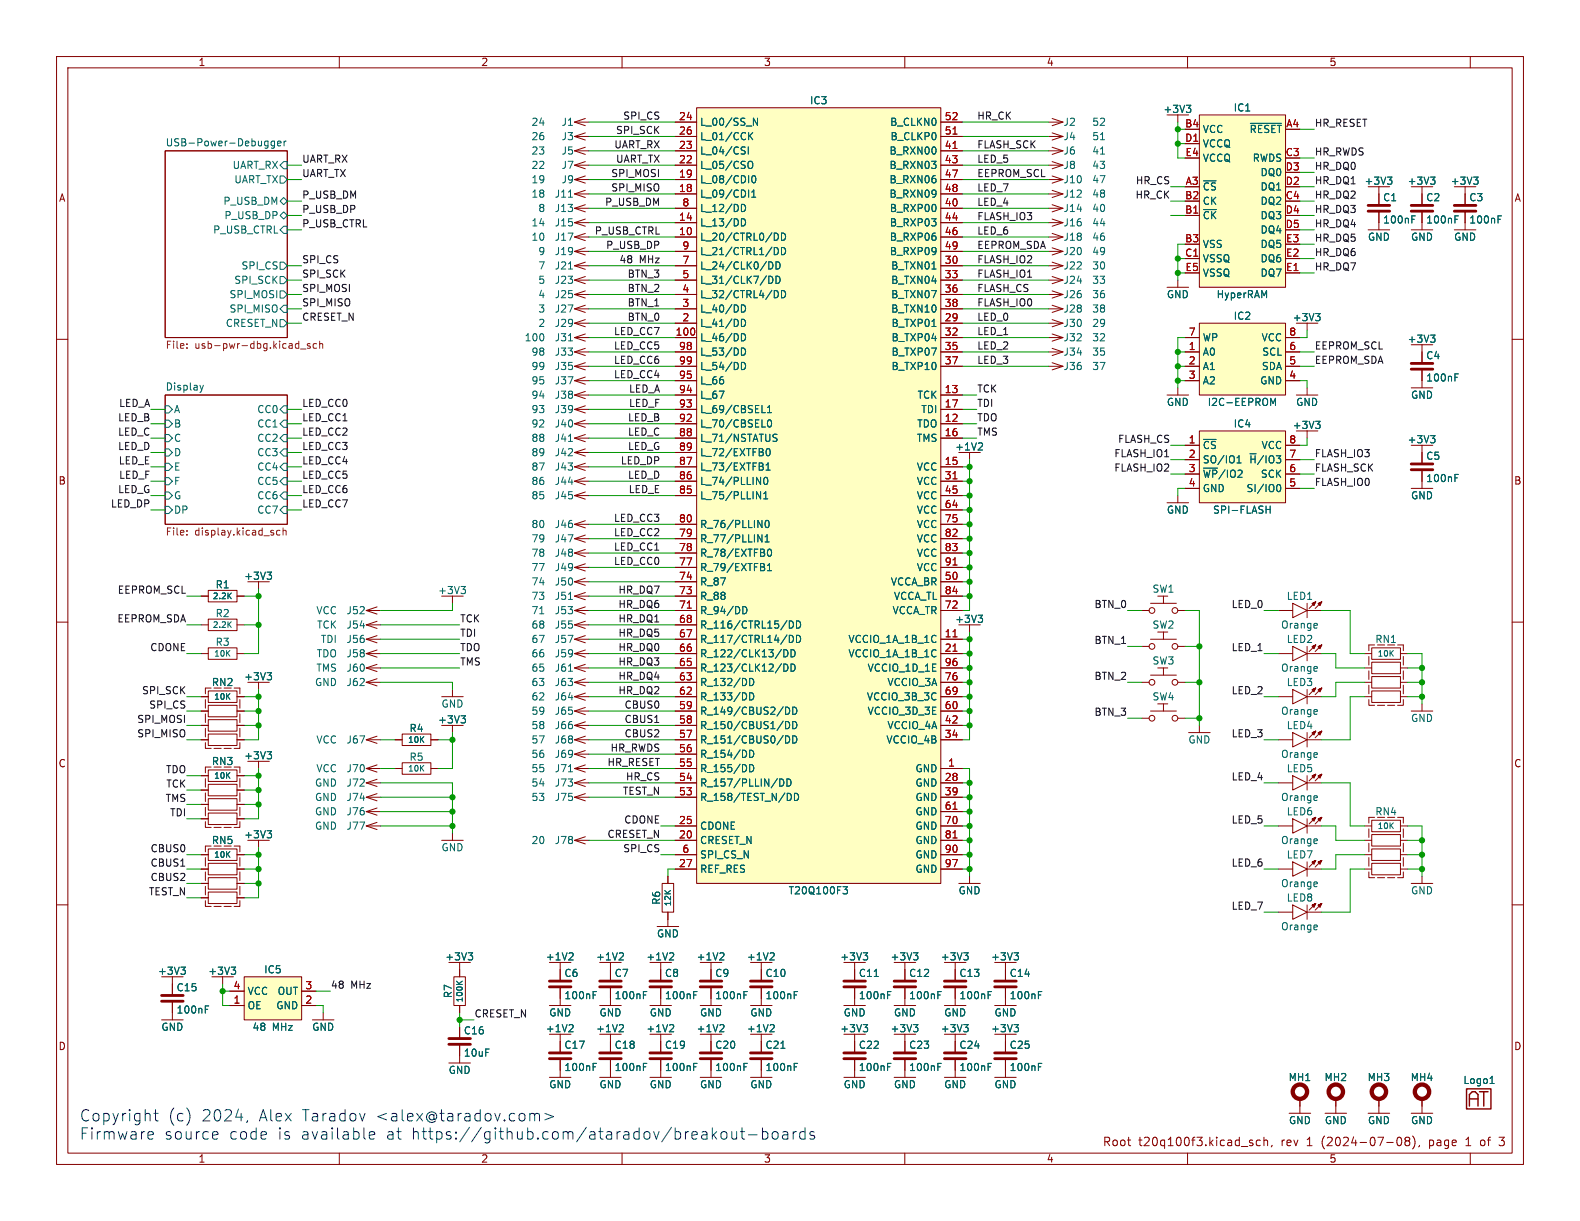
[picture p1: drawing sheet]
<svg xmlns="http://www.w3.org/2000/svg" width="279mm" height="216mm" viewBox="0 0 279 216" stroke-linecap="round" stroke-linejoin="round" font-family="sans-serif">
<defs><g id="words">
<g font-size="2.8" fill="#0000c2">
<text x="14" y="198.5">Copyright</text>
<text x="14" y="201.7">Firmware</text>
<text x="29" y="201.7">source</text>
<text x="29.6" y="198.5">(c)</text>
<text x="35.6" y="198.5">2024,</text>
<text x="40.5" y="201.7">code</text>
<text x="45.8" y="198.5">Alex</text>
<text x="49.1" y="201.7">is</text>
<text x="53.2" y="201.7">available</text>
<text x="53.4" y="198.5">Taradov</text>
<text x="66.5" y="198.5">&lt;alex@taradov.com&gt;</text>
<text x="68.4" y="201.7">at</text>
<text x="72.9" y="201.7">https://github.com/ataradov/breakout-boards</text>
</g>
<g font-size="2.1" fill="#840000">
<text x="195" y="202.9">Root</text>
<text x="201.3" y="202.9">t20q100f3.kicad_sch,</text>
<text x="226.6" y="202.9">rev</text>
<text x="231.3" y="202.9">1</text>
<text x="234" y="202.9">(2024-07-08),</text>
<text x="253.2" y="202.9">page</text>
<text x="259.8" y="202.9">1</text>
<text x="262.6" y="202.9">of</text>
<text x="266.1" y="202.9">3</text>
</g>
<g font-size="1.8" fill="#840000">
<text x="35" y="11.9">1</text>
<text x="85" y="11.9">2</text>
<text x="135" y="11.9">3</text>
<text x="185" y="11.9">4</text>
<text x="235" y="11.9">5</text>
<text x="10.3" y="35.9">A</text>
<text x="267.7" y="35.9">A</text>
<text x="10.3" y="85.9">B</text>
<text x="267.7" y="85.9">B</text>
<text x="10.3" y="135.9">C</text>
<text x="267.7" y="135.9">C</text>
<text x="10.3" y="185.9">D</text>
<text x="267.7" y="185.9">D</text>
<text x="35" y="205.8">1</text>
<text x="85" y="205.8">2</text>
<text x="135" y="205.8">3</text>
<text x="185" y="205.8">4</text>
<text x="235" y="205.8">5</text>
</g>
<g font-size="1.8" fill="#006464">
<text x="93.9" y="22.5">24</text>
<text x="99.2" y="22.5">J1</text>
<text x="123.7" y="22.5">L_00/SS_N</text>
<text x="143.1" y="18.6">IC3</text>
<text x="157.3" y="22.5">B_CLKN0</text>
<text x="188" y="22.5">J2</text>
<text x="193" y="22.5">52</text>
<text x="205.6" y="20.2">+3V3</text>
<text x="212.6" y="23.7">VCC</text>
<text x="218.1" y="19.9">IC1</text>
<text x="220.9" y="23.7">~{RESET}</text>
<text x="29.2" y="26">USB-Power-Debugger</text>
<text x="93.9" y="25">26</text>
<text x="93.9" y="27.5">23</text>
<text x="99.2" y="25">J3</text>
<text x="99.2" y="27.5">J5</text>
<text x="123.7" y="27.5">L_04/CSI</text>
<text x="123.7" y="25">L_01/CCK</text>
<text x="157.2" y="27.5">B_RXN00</text>
<text x="157.4" y="25">B_CLKP0</text>
<text x="188" y="27.5">J6</text>
<text x="188" y="25">J4</text>
<text x="193" y="27.5">41</text>
<text x="193" y="25">51</text>
<text x="212.6" y="26.3">VCCQ</text>
<text x="212.6" y="28.8">VCCQ</text>
<text x="221.4" y="28.8">RWDS</text>
<text x="41" y="30.1">UART_RX</text>
<text x="41.3" y="32.6">UART_TX</text>
<text x="93.9" y="32.6">19</text>
<text x="93.9" y="30.1">22</text>
<text x="93.9" y="35.2">18</text>
<text x="98" y="35.2">J11</text>
<text x="99.2" y="32.6">J9</text>
<text x="99.2" y="30.1">J7</text>
<text x="123.7" y="35.2">L_09/CDI1</text>
<text x="123.7" y="32.6">L_08/CDI0</text>
<text x="123.7" y="30.1">L_05/CSO</text>
<text x="157.2" y="30.1">B_RXN03</text>
<text x="157.2" y="32.6">B_RXN06</text>
<text x="157.2" y="35.2">B_RXN09</text>
<text x="188" y="30.1">J8</text>
<text x="188" y="32.6">J10</text>
<text x="188" y="35.2">J12</text>
<text x="193" y="32.6">47</text>
<text x="193" y="35.2">48</text>
<text x="193" y="30.1">43</text>
<text x="212.6" y="33.9">~{CS}</text>
<text x="222.8" y="33.9">DQ1</text>
<text x="222.8" y="31.3">DQ0</text>
<text x="241.2" y="32.9">+3V3</text>
<text x="244.5" y="35.8">C1</text>
<text x="248.8" y="32.9">+3V3</text>
<text x="252.1" y="35.8">C2</text>
<text x="256.4" y="32.9">+3V3</text>
<text x="259.7" y="35.8">C3</text>
<text x="37.6" y="41.5">P_USB_CTRL</text>
<text x="39.4" y="36.4">P_USB_DM</text>
<text x="39.6" y="39">P_USB_DP</text>
<text x="93.9" y="40.2">14</text>
<text x="95.1" y="37.7">8</text>
<text x="98" y="40.2">J15</text>
<text x="98" y="37.7">J13</text>
<text x="123.7" y="40.2">L_13/DD</text>
<text x="123.7" y="37.7">L_12/DD</text>
<text x="157.3" y="37.7">B_RXP00</text>
<text x="157.3" y="40.2">B_RXP03</text>
<text x="188" y="40.2">J16</text>
<text x="188" y="37.7">J14</text>
<text x="193" y="40.2">44</text>
<text x="193" y="37.7">40</text>
<text x="212.6" y="39">~{CK}</text>
<text x="212.6" y="36.4">CK</text>
<text x="222.8" y="36.4">DQ2</text>
<text x="222.8" y="39">DQ3</text>
<text x="222.8" y="41.5">DQ4</text>
<text x="244.5" y="39.7">100nF</text>
<text x="252.1" y="39.7">100nF</text>
<text x="259.7" y="39.7">100nF</text>
<text x="42.6" y="47.9">SPI_CS</text>
<text x="93.9" y="42.8">10</text>
<text x="95.1" y="45.3">9</text>
<text x="95.1" y="47.9">7</text>
<text x="98" y="42.8">J17</text>
<text x="98" y="45.3">J19</text>
<text x="98" y="47.9">J21</text>
<text x="123.7" y="42.8">L_20/CTRL0/DD</text>
<text x="123.7" y="47.9">L_24/CLK0/DD</text>
<text x="123.7" y="45.3">L_21/CTRL1/DD</text>
<text x="157.3" y="42.8">B_RXP06</text>
<text x="157.3" y="45.3">B_RXP09</text>
<text x="157.5" y="47.9">B_TXN01</text>
<text x="188" y="45.3">J20</text>
<text x="188" y="47.9">J22</text>
<text x="188" y="42.8">J18</text>
<text x="193" y="45.3">49</text>
<text x="193" y="47.9">30</text>
<text x="193" y="42.8">46</text>
<text x="212.6" y="44">VSS</text>
<text x="212.6" y="46.6">VSSQ</text>
<text x="222.8" y="46.6">DQ6</text>
<text x="222.8" y="44">DQ5</text>
<text x="241.8" y="42.8">GND</text>
<text x="249.4" y="42.8">GND</text>
<text x="257" y="42.8">GND</text>
<text x="40.5" y="52.9">SPI_MOSI</text>
<text x="41.3" y="50.4">SPI_SCK</text>
<text x="95.1" y="52.9">4</text>
<text x="95.1" y="50.4">5</text>
<text x="98" y="52.9">J25</text>
<text x="98" y="50.4">J23</text>
<text x="123.7" y="52.9">L_32/CTRL4/DD</text>
<text x="123.7" y="50.4">L_31/CLK7/DD</text>
<text x="157.5" y="50.4">B_TXN04</text>
<text x="157.5" y="52.9">B_TXN07</text>
<text x="188" y="52.9">J26</text>
<text x="188" y="50.4">J24</text>
<text x="193" y="52.9">36</text>
<text x="193" y="50.4">33</text>
<text x="206.2" y="52.9">GND</text>
<text x="212.6" y="49.1">VSSQ</text>
<text x="215" y="52.9">HyperRAM</text>
<text x="222.8" y="49.1">DQ7</text>
<text x="39.8" y="58">CRESET_N</text>
<text x="40.5" y="55.5">SPI_MISO</text>
<text x="95.1" y="55.5">3</text>
<text x="95.1" y="58">2</text>
<text x="98" y="55.5">J27</text>
<text x="98" y="58">J29</text>
<text x="123.7" y="58">L_41/DD</text>
<text x="123.7" y="55.5">L_40/DD</text>
<text x="157.5" y="55.5">B_TXN10</text>
<text x="157.6" y="58">B_TXP01</text>
<text x="188" y="58">J30</text>
<text x="188" y="55.5">J28</text>
<text x="193" y="58">29</text>
<text x="193" y="55.5">38</text>
<text x="218.1" y="56.7">IC2</text>
<text x="228.5" y="57">+3V3</text>
<text x="92.7" y="60.6">100</text>
<text x="93.9" y="65.6">99</text>
<text x="93.9" y="63.1">98</text>
<text x="98" y="60.6">J31</text>
<text x="98" y="65.6">J35</text>
<text x="98" y="63.1">J33</text>
<text x="123.7" y="60.6">L_46/DD</text>
<text x="123.7" y="63.1">L_53/DD</text>
<text x="123.7" y="65.6">L_54/DD</text>
<text x="157.6" y="60.6">B_TXP04</text>
<text x="157.6" y="63.1">B_TXP07</text>
<text x="157.6" y="65.6">B_TXP10</text>
<text x="188" y="63.1">J34</text>
<text x="188" y="65.6">J36</text>
<text x="188" y="60.6">J32</text>
<text x="193" y="63.1">35</text>
<text x="193" y="65.6">37</text>
<text x="193" y="60.6">32</text>
<text x="212.6" y="63.1">A0</text>
<text x="212.6" y="65.6">A1</text>
<text x="212.6" y="60.6">WP</text>
<text x="223" y="60.6">VCC</text>
<text x="223.1" y="65.6">SDA</text>
<text x="223.1" y="63.1">SCL</text>
<text x="248.8" y="60.8">+3V3</text>
<text x="252.1" y="63.7">C4</text>
<text x="29.2" y="69.1">Display</text>
<text x="93.9" y="68.2">95</text>
<text x="93.9" y="70.7">94</text>
<text x="98" y="68.2">J37</text>
<text x="98" y="70.7">J38</text>
<text x="123.7" y="70.7">L_67</text>
<text x="123.7" y="68.2">L_66</text>
<text x="162.2" y="70.7">TCK</text>
<text x="206.2" y="72">GND</text>
<text x="212.6" y="68.2">A2</text>
<text x="213.5" y="72">I2C-EEPROM</text>
<text x="222.7" y="68.2">GND</text>
<text x="229.1" y="72">GND</text>
<text x="249.4" y="70.7">GND</text>
<text x="252.1" y="67.7">100nF</text>
<text x="30.7" y="73.3">A</text>
<text x="30.7" y="75.8">B</text>
<text x="45.4" y="73.3">CC0</text>
<text x="45.4" y="75.8">CC1</text>
<text x="93.9" y="73.3">93</text>
<text x="93.9" y="75.8">92</text>
<text x="98" y="73.3">J39</text>
<text x="98" y="75.8">J40</text>
<text x="123.7" y="75.8">L_70/CBSEL0</text>
<text x="123.7" y="73.3">L_69/CBSEL1</text>
<text x="162.1" y="75.8">TDO</text>
<text x="162.8" y="73.3">TDI</text>
<text x="218.1" y="75.8">IC4</text>
<text x="228.5" y="76">+3V3</text>
<text x="30.7" y="83.4">E</text>
<text x="30.7" y="78.3">C</text>
<text x="30.7" y="80.9">D</text>
<text x="45.4" y="80.9">CC3</text>
<text x="45.4" y="78.3">CC2</text>
<text x="45.4" y="83.4">CC4</text>
<text x="93.9" y="78.3">88</text>
<text x="93.9" y="83.4">87</text>
<text x="93.9" y="80.9">89</text>
<text x="98" y="78.3">J41</text>
<text x="98" y="83.4">J43</text>
<text x="98" y="80.9">J42</text>
<text x="123.7" y="83.4">L_73/EXTFB1</text>
<text x="123.7" y="78.3">L_71/NSTATUS</text>
<text x="123.7" y="80.9">L_72/EXTFB0</text>
<text x="162" y="83.4">VCC</text>
<text x="162" y="78.3">TMS</text>
<text x="168.8" y="79.9">+1V2</text>
<text x="212.6" y="79.6">~{CS}</text>
<text x="212.6" y="82.1">SO/IO1</text>
<text x="220.8" y="82.1">~{H}/IO3</text>
<text x="223" y="79.6">VCC</text>
<text x="248.8" y="78.6">+3V3</text>
<text x="252.1" y="81.5">C5</text>
<text x="30.7" y="88.5">G</text>
<text x="30.7" y="86">F</text>
<text x="45.4" y="86">CC5</text>
<text x="45.4" y="88.5">CC6</text>
<text x="93.9" y="88.5">85</text>
<text x="93.9" y="86">86</text>
<text x="98" y="88.5">J45</text>
<text x="98" y="86">J44</text>
<text x="123.7" y="88.5">L_75/PLLIN1</text>
<text x="123.7" y="86">L_74/PLLIN0</text>
<text x="162" y="86">VCC</text>
<text x="162" y="88.5">VCC</text>
<text x="212.6" y="84.7">~{WP}/IO2</text>
<text x="212.6" y="87.2">GND</text>
<text x="220.3" y="87.2">SI/IO0</text>
<text x="222.9" y="84.7">SCK</text>
<text x="249.4" y="88.5">GND</text>
<text x="252.1" y="85.4">100nF</text>
<text x="30.7" y="91">DP</text>
<text x="45.4" y="91">CC7</text>
<text x="93.9" y="93.6">80</text>
<text x="98" y="93.6">J46</text>
<text x="123.7" y="93.6">R_76/PLLIN0</text>
<text x="162" y="91">VCC</text>
<text x="162" y="93.6">VCC</text>
<text x="206.2" y="91">GND</text>
<text x="214.4" y="91">SPI-FLASH</text>
<text x="93.9" y="101.2">77</text>
<text x="93.9" y="98.7">78</text>
<text x="93.9" y="96.1">79</text>
<text x="98" y="101.2">J49</text>
<text x="98" y="98.7">J48</text>
<text x="98" y="96.1">J47</text>
<text x="123.7" y="101.2">R_79/EXTFB1</text>
<text x="123.7" y="98.7">R_78/EXTFB0</text>
<text x="123.7" y="96.1">R_77/PLLIN1</text>
<text x="162" y="96.1">VCC</text>
<text x="162" y="98.7">VCC</text>
<text x="162" y="101.2">VCC</text>
<text x="38" y="104.2">R1</text>
<text x="43.1" y="102.7">+3V3</text>
<text x="77.4" y="105.3">+3V3</text>
<text x="93.9" y="103.7">74</text>
<text x="93.9" y="106.3">73</text>
<text x="98" y="103.7">J50</text>
<text x="98" y="106.3">J51</text>
<text x="123.7" y="106.3">R_88</text>
<text x="123.7" y="103.7">R_87</text>
<text x="157.4" y="103.7">VCCA_BR</text>
<text x="158" y="106.3">VCCA_TL</text>
<text x="203.7" y="105">SW1</text>
<text x="227.4" y="106.3">LED1</text>
<text x="38" y="109.3">R2</text>
<text x="55.8" y="108.8">VCC</text>
<text x="56" y="111.4">TCK</text>
<text x="56.6" y="113.9">TDI</text>
<text x="61.2" y="111.4">J54</text>
<text x="61.2" y="113.9">J56</text>
<text x="61.2" y="108.8">J52</text>
<text x="93.9" y="111.4">68</text>
<text x="93.9" y="108.8">71</text>
<text x="93.9" y="113.9">67</text>
<text x="98" y="111.4">J55</text>
<text x="98" y="108.8">J53</text>
<text x="98" y="113.9">J57</text>
<text x="123.7" y="113.9">R_117/CTRL14/DD</text>
<text x="123.7" y="111.4">R_116/CTRL15/DD</text>
<text x="123.7" y="108.8">R_94/DD</text>
<text x="149.9" y="113.9">VCCIO_1A_1B_1C</text>
<text x="157.7" y="108.8">VCCA_TR</text>
<text x="168.8" y="110.3">+3V3</text>
<text x="203.7" y="111.4">SW2</text>
<text x="226.4" y="111.4">Orange</text>
<text x="227.4" y="113.9">LED2</text>
<text x="243.1" y="113.9">RN1</text>
<text x="38" y="114.4">R3</text>
<text x="55.8" y="119">TMS</text>
<text x="55.9" y="116.4">TDO</text>
<text x="61.2" y="116.4">J58</text>
<text x="61.2" y="119">J60</text>
<text x="93.9" y="116.4">66</text>
<text x="93.9" y="119">65</text>
<text x="98" y="116.4">J59</text>
<text x="98" y="119">J61</text>
<text x="123.7" y="119">R_123/CLK12/DD</text>
<text x="123.7" y="116.4">R_122/CLK13/DD</text>
<text x="149.9" y="116.4">VCCIO_1A_1B_1C</text>
<text x="153.3" y="119">VCCIO_1D_1E</text>
<text x="203.7" y="117.7">SW3</text>
<text x="226.4" y="119">Orange</text>
<text x="37.4" y="121.5">RN2</text>
<text x="43.1" y="120.5">+3V3</text>
<text x="55.6" y="121.5">GND</text>
<text x="61.2" y="121.5">J62</text>
<text x="78" y="125.3">GND</text>
<text x="93.9" y="124.1">62</text>
<text x="93.9" y="121.5">63</text>
<text x="98" y="124.1">J64</text>
<text x="98" y="121.5">J63</text>
<text x="123.7" y="124.1">R_133/DD</text>
<text x="123.7" y="121.5">R_132/DD</text>
<text x="153.2" y="124.1">VCCIO_3B_3C</text>
<text x="156.8" y="121.5">VCCIO_3A</text>
<text x="203.7" y="124.1">SW4</text>
<text x="227.4" y="121.5">LED3</text>
<text x="55.8" y="131.7">VCC</text>
<text x="61.2" y="131.7">J67</text>
<text x="72.3" y="129.6">R4</text>
<text x="77.4" y="128.1">+3V3</text>
<text x="93.9" y="131.7">57</text>
<text x="93.9" y="129.1">58</text>
<text x="93.9" y="126.6">59</text>
<text x="98" y="131.7">J68</text>
<text x="98" y="129.1">J66</text>
<text x="98" y="126.6">J65</text>
<text x="123.7" y="131.7">R_151/CBUS0/DD</text>
<text x="123.7" y="129.1">R_150/CBUS1/DD</text>
<text x="123.7" y="126.6">R_149/CBUS2/DD</text>
<text x="153.3" y="126.6">VCCIO_3D_3E</text>
<text x="156.6" y="131.7">VCCIO_4B</text>
<text x="156.8" y="129.1">VCCIO_4A</text>
<text x="210.1" y="131.7">GND</text>
<text x="226.4" y="126.6">Orange</text>
<text x="227.4" y="129.1">LED4</text>
<text x="249.4" y="127.9">GND</text>
<text x="37.4" y="135.5">RN3</text>
<text x="43.1" y="134.5">+3V3</text>
<text x="55.8" y="136.8">VCC</text>
<text x="61.2" y="136.8">J70</text>
<text x="72.3" y="134.7">R5</text>
<text x="93.9" y="134.2">56</text>
<text x="93.9" y="136.8">55</text>
<text x="98" y="134.2">J69</text>
<text x="98" y="136.8">J71</text>
<text x="123.7" y="136.8">R_155/DD</text>
<text x="123.7" y="134.2">R_154/DD</text>
<text x="161.8" y="136.8">GND</text>
<text x="226.4" y="134.2">Orange</text>
<text x="227.4" y="136.8">LED5</text>
<text x="55.6" y="139.3">GND</text>
<text x="55.6" y="141.8">GND</text>
<text x="61.2" y="139.3">J72</text>
<text x="61.2" y="141.8">J74</text>
<text x="93.9" y="141.8">53</text>
<text x="93.9" y="139.3">54</text>
<text x="98" y="141.8">J75</text>
<text x="98" y="139.3">J73</text>
<text x="123.7" y="141.8">R_158/TEST_N/DD</text>
<text x="123.7" y="139.3">R_157/PLLIN/DD</text>
<text x="161.8" y="139.3">GND</text>
<text x="161.8" y="141.8">GND</text>
<text x="226.4" y="141.8">Orange</text>
<text x="37.4" y="149.5">RN5</text>
<text x="43.1" y="148.4">+3V3</text>
<text x="55.6" y="144.4">GND</text>
<text x="55.6" y="146.9">GND</text>
<text x="61.2" y="144.4">J76</text>
<text x="61.2" y="146.9">J77</text>
<text x="93.9" y="149.5">20</text>
<text x="98" y="149.5">J78</text>
<text x="123.7" y="149.5">CRESET_N</text>
<text x="123.7" y="146.9">CDONE</text>
<text x="161.8" y="144.4">GND</text>
<text x="161.8" y="146.9">GND</text>
<text x="161.8" y="149.5">GND</text>
<text x="226.4" y="149.5">Orange</text>
<text x="227.4" y="144.4">LED6</text>
<text x="243.1" y="144.4">RN4</text>
<text x="78" y="150.7">GND</text>
<text x="123.7" y="154.5">REF_RES</text>
<text x="123.7" y="152">SPI_CS_N</text>
<text x="161.8" y="152">GND</text>
<text x="161.8" y="154.5">GND</text>
<text x="227.4" y="152">LED7</text>
<text x="116.9" y="160.1" transform="rotate(-90 116.9 160.1)">R6</text>
<text x="139.4" y="158.3">T20Q100F3</text>
<text x="169.4" y="158.3">GND</text>
<text x="226.4" y="157.1">Orange</text>
<text x="227.4" y="159.6">LED8</text>
<text x="249.4" y="158.3">GND</text>
<text x="116.1" y="166">GND</text>
<text x="226.4" y="164.7">Orange</text>
<text x="27.8" y="172.6">+3V3</text>
<text x="36.7" y="172.6">+3V3</text>
<text x="46.6" y="172.3">IC5</text>
<text x="78.6" y="170">+3V3</text>
<text x="96.4" y="170">+1V2</text>
<text x="99.7" y="172.9">C6</text>
<text x="105.3" y="170">+1V2</text>
<text x="108.6" y="172.9">C7</text>
<text x="114.2" y="170">+1V2</text>
<text x="117.5" y="172.9">C8</text>
<text x="123.1" y="170">+1V2</text>
<text x="126.4" y="172.9">C9</text>
<text x="132" y="170">+1V2</text>
<text x="135.3" y="172.9">C10</text>
<text x="148.5" y="170">+3V3</text>
<text x="151.8" y="172.9">C11</text>
<text x="157.4" y="170">+3V3</text>
<text x="160.7" y="172.9">C12</text>
<text x="166.3" y="170">+3V3</text>
<text x="169.6" y="172.9">C13</text>
<text x="175.2" y="170">+3V3</text>
<text x="178.4" y="172.9">C14</text>
<text x="31.1" y="179.4">100nF</text>
<text x="31.1" y="175.5">C15</text>
<text x="43.7" y="178.7">OE</text>
<text x="43.7" y="176.1">VCC</text>
<text x="48.8" y="178.7">GND</text>
<text x="49" y="176.1">OUT</text>
<text x="80.1" y="176.6" transform="rotate(-90 80.1 176.6)">R7</text>
<text x="97" y="179.9">GND</text>
<text x="99.7" y="176.9">100nF</text>
<text x="105.9" y="179.9">GND</text>
<text x="108.6" y="176.9">100nF</text>
<text x="114.8" y="179.9">GND</text>
<text x="117.5" y="176.9">100nF</text>
<text x="123.7" y="179.9">GND</text>
<text x="126.4" y="176.9">100nF</text>
<text x="132.6" y="179.9">GND</text>
<text x="135.3" y="176.9">100nF</text>
<text x="149.1" y="179.9">GND</text>
<text x="151.8" y="176.9">100nF</text>
<text x="158" y="179.9">GND</text>
<text x="160.7" y="176.9">100nF</text>
<text x="166.9" y="179.9">GND</text>
<text x="169.6" y="176.9">100nF</text>
<text x="175.8" y="179.9">GND</text>
<text x="178.4" y="176.9">100nF</text>
<text x="28.4" y="182.5">GND</text>
<text x="44.6" y="182.5">48</text>
<text x="48.2" y="182.5">MHz</text>
<text x="55.1" y="182.5">GND</text>
<text x="81.9" y="183.1">C16</text>
<text x="96.4" y="182.7">+1V2</text>
<text x="99.7" y="185.6">C17</text>
<text x="105.3" y="182.7">+1V2</text>
<text x="108.6" y="185.6">C18</text>
<text x="114.2" y="182.7">+1V2</text>
<text x="117.5" y="185.6">C19</text>
<text x="123.1" y="182.7">+1V2</text>
<text x="126.4" y="185.6">C20</text>
<text x="132" y="182.7">+1V2</text>
<text x="135.3" y="185.6">C21</text>
<text x="148.5" y="182.7">+3V3</text>
<text x="151.8" y="185.6">C22</text>
<text x="157.4" y="182.7">+3V3</text>
<text x="160.7" y="185.6">C23</text>
<text x="166.3" y="182.7">+3V3</text>
<text x="169.6" y="185.6">C24</text>
<text x="175.2" y="182.7">+3V3</text>
<text x="178.4" y="185.6">C25</text>
<text x="79.2" y="190.1">GND</text>
<text x="81.9" y="187">10uF</text>
<text x="99.7" y="189.6">100nF</text>
<text x="108.6" y="189.6">100nF</text>
<text x="117.5" y="189.6">100nF</text>
<text x="126.4" y="189.6">100nF</text>
<text x="135.3" y="189.6">100nF</text>
<text x="151.8" y="189.6">100nF</text>
<text x="160.7" y="189.6">100nF</text>
<text x="169.6" y="189.6">100nF</text>
<text x="178.4" y="189.6">100nF</text>
<text x="227.8" y="191.4">MH1</text>
<text x="234.1" y="191.4">MH2</text>
<text x="241.7" y="191.4">MH3</text>
<text x="249.4" y="191.4">MH4</text>
<text x="258.7" y="191.9">Logo1</text>
<text x="97" y="192.6">GND</text>
<text x="105.9" y="192.6">GND</text>
<text x="114.8" y="192.6">GND</text>
<text x="123.7" y="192.6">GND</text>
<text x="132.6" y="192.6">GND</text>
<text x="149.1" y="192.6">GND</text>
<text x="158" y="192.6">GND</text>
<text x="166.9" y="192.6">GND</text>
<text x="175.8" y="192.6">GND</text>
<text x="227.8" y="199">GND</text>
<text x="234.2" y="199">GND</text>
<text x="241.8" y="199">GND</text>
<text x="249.4" y="199">GND</text>
</g>
<g font-size="1.8" fill="#0f0f0f">
<text x="108.8" y="23.8">SPI_SCK</text>
<text x="110.1" y="21.2">SPI_CS</text>
<text x="172.7" y="21.2">HR_CK</text>
<text x="232.4" y="22.5">HR_RESET</text>
<text x="53.3" y="28.9">UART_RX</text>
<text x="108.5" y="26.3">UART_RX</text>
<text x="108.8" y="28.9">UART_TX</text>
<text x="172.7" y="28.9">LED_5</text>
<text x="172.7" y="26.3">FLASH_SCK</text>
<text x="232.4" y="27.6">HR_RWDS</text>
<text x="53.3" y="31.4">UART_TX</text>
<text x="53.3" y="35.2">P_USB_DM</text>
<text x="108" y="31.4">SPI_MOSI</text>
<text x="108" y="33.9">SPI_MISO</text>
<text x="172.7" y="31.4">EEPROM_SCL</text>
<text x="172.7" y="33.9">LED_7</text>
<text x="200.7" y="35.2">HR_CK</text>
<text x="200.8" y="32.7">HR_CS</text>
<text x="232.4" y="30.1">HR_DQ0</text>
<text x="232.4" y="35.2">HR_DQ2</text>
<text x="232.4" y="32.7">HR_DQ1</text>
<text x="53.3" y="37.8">P_USB_DP</text>
<text x="53.3" y="40.3">P_USB_CTRL</text>
<text x="105.1" y="41.6">P_USB_CTRL</text>
<text x="106.9" y="36.5">P_USB_DM</text>
<text x="172.7" y="41.6">LED_6</text>
<text x="172.7" y="36.5">LED_4</text>
<text x="172.7" y="39">FLASH_IO3</text>
<text x="232.4" y="37.8">HR_DQ3</text>
<text x="232.4" y="40.3">HR_DQ4</text>
<text x="53.3" y="46.6">SPI_CS</text>
<text x="107.1" y="44.1">P_USB_DP</text>
<text x="109.4" y="46.6">48</text>
<text x="113" y="46.6">MHz</text>
<text x="172.7" y="44.1">EEPROM_SDA</text>
<text x="172.7" y="46.6">FLASH_IO2</text>
<text x="232.4" y="47.9">HR_DQ7</text>
<text x="232.4" y="42.8">HR_DQ5</text>
<text x="232.4" y="45.4">HR_DQ6</text>
<text x="53.3" y="49.2">SPI_SCK</text>
<text x="53.3" y="51.7">SPI_MOSI</text>
<text x="110.9" y="51.7">BTN_2</text>
<text x="110.9" y="49.2">BTN_3</text>
<text x="172.7" y="49.2">FLASH_IO1</text>
<text x="172.7" y="51.7">FLASH_CS</text>
<text x="53.3" y="54.3">SPI_MISO</text>
<text x="53.3" y="56.8">CRESET_N</text>
<text x="108.5" y="59.3">LED_CC7</text>
<text x="110.9" y="56.8">BTN_0</text>
<text x="110.9" y="54.3">BTN_1</text>
<text x="172.7" y="59.3">LED_1</text>
<text x="172.7" y="56.8">LED_0</text>
<text x="172.7" y="54.3">FLASH_IO0</text>
<text x="108.5" y="64.4">LED_CC6</text>
<text x="108.5" y="61.9">LED_CC5</text>
<text x="172.7" y="64.4">LED_3</text>
<text x="172.7" y="61.9">LED_2</text>
<text x="232.4" y="61.9">EEPROM_SCL</text>
<text x="232.4" y="64.4">EEPROM_SDA</text>
<text x="108.5" y="67">LED_CC4</text>
<text x="111.1" y="69.5">LED_A</text>
<text x="172.7" y="69.5">TCK</text>
<text x="20.8" y="77.1">LED_C</text>
<text x="20.8" y="74.6">LED_B</text>
<text x="21" y="72">LED_A</text>
<text x="53.3" y="72">LED_CC0</text>
<text x="53.3" y="74.6">LED_CC1</text>
<text x="53.3" y="77.1">LED_CC2</text>
<text x="111" y="74.6">LED_B</text>
<text x="111" y="77.1">LED_C</text>
<text x="111.1" y="72">LED_F</text>
<text x="172.7" y="74.6">TDO</text>
<text x="172.7" y="77.1">TMS</text>
<text x="172.7" y="72">TDI</text>
<text x="20.8" y="79.7">LED_D</text>
<text x="20.9" y="82.2">LED_E</text>
<text x="53.3" y="82.2">LED_CC4</text>
<text x="53.3" y="79.7">LED_CC3</text>
<text x="109.7" y="82.2">LED_DP</text>
<text x="111" y="79.7">LED_G</text>
<text x="196.9" y="80.9">FLASH_IO1</text>
<text x="196.9" y="83.5">FLASH_IO2</text>
<text x="197.6" y="78.4">FLASH_CS</text>
<text x="232.4" y="80.9">FLASH_IO3</text>
<text x="232.4" y="83.5">FLASH_SCK</text>
<text x="19.5" y="89.8">LED_DP</text>
<text x="20.8" y="87.3">LED_G</text>
<text x="21" y="84.7">LED_F</text>
<text x="53.3" y="89.8">LED_CC7</text>
<text x="53.3" y="87.3">LED_CC6</text>
<text x="53.3" y="84.7">LED_CC5</text>
<text x="111" y="84.7">LED_D</text>
<text x="111.1" y="87.3">LED_E</text>
<text x="232.4" y="86">FLASH_IO0</text>
<text x="108.5" y="94.9">LED_CC2</text>
<text x="108.5" y="92.4">LED_CC3</text>
<text x="108.5" y="100">LED_CC0</text>
<text x="108.5" y="97.4">LED_CC1</text>
<text x="20.7" y="105.1">EEPROM_SCL</text>
<text x="109.3" y="105.1">HR_DQ7</text>
<text x="109.3" y="107.6">HR_DQ6</text>
<text x="193.4" y="107.6">BTN_0</text>
<text x="217.7" y="107.6">LED_0</text>
<text x="20.7" y="110.1">EEPROM_SDA</text>
<text x="81.3" y="112.7">TDI</text>
<text x="81.3" y="110.1">TCK</text>
<text x="109.3" y="110.1">HR_DQ1</text>
<text x="109.3" y="112.7">HR_DQ5</text>
<text x="193.4" y="114">BTN_1</text>
<text x="26.5" y="115.2">CDONE</text>
<text x="81.3" y="117.8">TMS</text>
<text x="81.3" y="115.2">TDO</text>
<text x="109.3" y="115.2">HR_DQ0</text>
<text x="109.3" y="117.8">HR_DQ3</text>
<text x="217.7" y="115.2">LED_1</text>
<text x="25" y="122.8">SPI_SCK</text>
<text x="26.3" y="125.4">SPI_CS</text>
<text x="109.3" y="122.8">HR_DQ2</text>
<text x="109.3" y="120.3">HR_DQ4</text>
<text x="110.3" y="125.4">CBUS0</text>
<text x="193.4" y="120.3">BTN_2</text>
<text x="217.7" y="122.8">LED_2</text>
<text x="24.2" y="127.9">SPI_MOSI</text>
<text x="24.2" y="130.5">SPI_MISO</text>
<text x="110.3" y="127.9">CBUS1</text>
<text x="110.3" y="130.5">CBUS2</text>
<text x="193.4" y="126.7">BTN_3</text>
<text x="217.7" y="130.5">LED_3</text>
<text x="29.2" y="136.8">TDO</text>
<text x="107.3" y="135.5">HR_RESET</text>
<text x="107.9" y="133">HR_RWDS</text>
<text x="29.2" y="141.9">TMS</text>
<text x="29.3" y="139.4">TCK</text>
<text x="110" y="140.6">TEST_N</text>
<text x="110.6" y="138.1">HR_CS</text>
<text x="217.7" y="138.1">LED_4</text>
<text x="30" y="144.4">TDI</text>
<text x="107.3" y="148.2">CRESET_N</text>
<text x="110.3" y="145.7">CDONE</text>
<text x="217.7" y="145.7">LED_5</text>
<text x="26.5" y="155.9">CBUS2</text>
<text x="26.5" y="153.3">CBUS1</text>
<text x="26.5" y="150.8">CBUS0</text>
<text x="110.1" y="150.8">SPI_CS</text>
<text x="217.7" y="153.3">LED_6</text>
<text x="26.2" y="158.4">TEST_N</text>
<text x="217.7" y="160.9">LED_7</text>
<text x="58.4" y="174.9">48</text>
<text x="62" y="174.9">MHz</text>
<text x="83.8" y="180">CRESET_N</text>
</g>
<g font-size="1.8" fill="#a90000">
<text x="120" y="21.3">24</text>
<text x="120" y="23.9">26</text>
<text x="167" y="23.9">51</text>
<text x="167" y="21.3">52</text>
<text x="209.5" y="22.6">B4</text>
<text x="227.3" y="22.6">A4</text>
<text x="120" y="29">22</text>
<text x="120" y="26.4">23</text>
<text x="167" y="26.4">41</text>
<text x="167" y="29">43</text>
<text x="209.5" y="25.1">D1</text>
<text x="209.5" y="27.7">E4</text>
<text x="227.3" y="27.7">C3</text>
<text x="120" y="34">18</text>
<text x="120" y="31.5">19</text>
<text x="167" y="31.5">47</text>
<text x="167" y="34">48</text>
<text x="209.5" y="35.3">B2</text>
<text x="209.6" y="32.8">A3</text>
<text x="227.3" y="35.3">C4</text>
<text x="227.3" y="32.8">D2</text>
<text x="227.3" y="30.2">D3</text>
<text x="120" y="41.7">10</text>
<text x="120" y="39.1">14</text>
<text x="120.6" y="36.6">8</text>
<text x="167" y="36.6">40</text>
<text x="167" y="39.1">44</text>
<text x="167" y="41.7">46</text>
<text x="209.5" y="37.8">B1</text>
<text x="227.3" y="37.8">D4</text>
<text x="227.3" y="40.4">D5</text>
<text x="120.6" y="46.7">7</text>
<text x="120.6" y="44.2">9</text>
<text x="167" y="46.7">30</text>
<text x="167" y="44.2">49</text>
<text x="209.5" y="42.9">B3</text>
<text x="209.5" y="45.5">C1</text>
<text x="227.3" y="45.5">E2</text>
<text x="227.3" y="42.9">E3</text>
<text x="120.6" y="51.8">4</text>
<text x="120.6" y="49.3">5</text>
<text x="167" y="49.3">33</text>
<text x="167" y="51.8">36</text>
<text x="209.5" y="48">E5</text>
<text x="227.3" y="48">E1</text>
<text x="119.4" y="59.4">100</text>
<text x="120.6" y="56.9">2</text>
<text x="120.6" y="54.4">3</text>
<text x="167" y="56.9">29</text>
<text x="167" y="59.4">32</text>
<text x="167" y="54.4">38</text>
<text x="210.1" y="59.4">7</text>
<text x="227.9" y="59.4">8</text>
<text x="120" y="62">98</text>
<text x="120" y="64.5">99</text>
<text x="167" y="62">35</text>
<text x="167" y="64.5">37</text>
<text x="210.1" y="62">1</text>
<text x="210.1" y="64.5">2</text>
<text x="227.9" y="64.5">5</text>
<text x="227.9" y="62">6</text>
<text x="120" y="69.6">94</text>
<text x="120" y="67.1">95</text>
<text x="167" y="69.6">13</text>
<text x="210.1" y="67.1">3</text>
<text x="227.9" y="67.1">4</text>
<text x="120" y="77.2">88</text>
<text x="120" y="74.7">92</text>
<text x="120" y="72.1">93</text>
<text x="167" y="74.7">12</text>
<text x="167" y="77.2">16</text>
<text x="167" y="72.1">17</text>
<text x="120" y="82.3">87</text>
<text x="120" y="79.8">89</text>
<text x="167" y="82.3">15</text>
<text x="210.1" y="78.5">1</text>
<text x="210.1" y="81">2</text>
<text x="210.1" y="83.6">3</text>
<text x="227.9" y="83.6">6</text>
<text x="227.9" y="81">7</text>
<text x="227.9" y="78.5">8</text>
<text x="120" y="87.4">85</text>
<text x="120" y="84.8">86</text>
<text x="167" y="84.8">31</text>
<text x="167" y="87.4">45</text>
<text x="167" y="89.9">64</text>
<text x="210.1" y="86.1">4</text>
<text x="227.9" y="86.1">5</text>
<text x="120" y="95">79</text>
<text x="120" y="92.5">80</text>
<text x="167" y="92.5">75</text>
<text x="167" y="95">82</text>
<text x="120" y="100.1">77</text>
<text x="120" y="97.5">78</text>
<text x="167" y="97.5">83</text>
<text x="167" y="100.1">91</text>
<text x="120" y="107.7">71</text>
<text x="120" y="105.2">73</text>
<text x="120" y="102.6">74</text>
<text x="167" y="102.6">50</text>
<text x="167" y="107.7">72</text>
<text x="167" y="105.2">84</text>
<text x="120" y="112.8">67</text>
<text x="120" y="110.2">68</text>
<text x="167" y="112.8">11</text>
<text x="120" y="117.9">65</text>
<text x="120" y="115.3">66</text>
<text x="167" y="115.3">21</text>
<text x="167" y="117.9">96</text>
<text x="120" y="125.5">59</text>
<text x="120" y="122.9">62</text>
<text x="120" y="120.4">63</text>
<text x="167" y="125.5">60</text>
<text x="167" y="122.9">69</text>
<text x="167" y="120.4">76</text>
<text x="120" y="130.6">57</text>
<text x="120" y="128">58</text>
<text x="167" y="130.6">34</text>
<text x="167" y="128">42</text>
<text x="120" y="135.6">55</text>
<text x="120" y="133.1">56</text>
<text x="167.6" y="135.6">1</text>
<text x="120" y="140.7">53</text>
<text x="120" y="138.2">54</text>
<text x="167" y="138.2">28</text>
<text x="167" y="140.7">39</text>
<text x="167" y="143.3">61</text>
<text x="120" y="148.3">20</text>
<text x="120" y="145.8">25</text>
<text x="167" y="145.8">70</text>
<text x="167" y="148.3">81</text>
<text x="120" y="153.4">27</text>
<text x="120.6" y="150.9">6</text>
<text x="167" y="150.9">90</text>
<text x="167" y="153.4">97</text>
<text x="41.2" y="177.5">1</text>
<text x="41.2" y="175">4</text>
<text x="53.9" y="177.5">2</text>
<text x="53.9" y="175">3</text>
</g>
<g font-size="1.8" fill="#725600">
<text x="29.2" y="62">File:</text>
<text x="34.4" y="62">usb-pwr-dbg.kicad_sch</text>
<text x="29.2" y="95">File:</text>
<text x="34.4" y="95">display.kicad_sch</text>
</g>
<g font-size="1.4" fill="#006464">
<text x="37.5" y="106.1">2.2K</text>
<text x="37.5" y="111.2">2.2K</text>
<text x="37.8" y="116.3">10K</text>
<text x="243.5" y="116.3">10K</text>
<text x="37.8" y="123.9">10K</text>
<text x="72.1" y="131.5">10K</text>
<text x="37.8" y="137.9">10K</text>
<text x="72.1" y="136.6">10K</text>
<text x="243.5" y="146.8">10K</text>
<text x="37.8" y="151.9">10K</text>
<text x="118.8" y="160.4" transform="rotate(-90 118.8 160.4)">12K</text>
<text x="82" y="177.3" transform="rotate(-90 82 177.3)">100K</text>
</g>
</g></defs>
<g fill="none" stroke="#840000" stroke-width=".18">
<path d="M10 10h259.4v195.9h-259.4zM12 12h255.4v191.9h-255.4zM60 10v2M110 10v2M160 10v2M210 10v2M260 10v2M29.2 26.7h21.6v33h-21.6zM10 60h2M267.4 60h2M29.2 69.9h21.6v22.8h-21.6zM10 110h2"/>
<path d="M267.4 110h2M10 160h2M267.4 160h2M30.5 179.1v1.2M99.1 171.5v1.9M99.1 174.6v1.9M114.9 177.8h3.8M116.8 171.5v1.9M116.8 174.6v3.2M149.2 177.8h3.8M151.1 170.2v3.2M151.1 174.6v3.2"/>
<path d="M158.1 177.8h3.8M160 170.2v3.2M160 174.6v3.2M168.9 170.2v3.2M168.9 174.6v1.9M28.6 180.3h3.8M114.9 190.5h3.8M116.8 182.9v3.2M116.8 187.3v3.2M149.2 190.5h3.8M151.1 182.9v3.2M151.1 187.3v3.2"/>
<path d="M158.1 190.5h3.8M160 182.9v3.2M160 187.3v3.2M167 190.5h3.8M168.9 189.2v1.3M60 203.9v2M110 203.9v2M160 203.9v2M210 203.9v2M222.9 201.7l-.5-.1-.2 .3v.4l.1 .2h.6M223.5 201.7l.2-.1 .4 .1 .1 .9M223.5 201.1v1.5"/>
<path d="M224.9 202.5l-.1 .3M247.2 201.2l.2-.1a.81 .81 0 0 1 .6 .6 .81 .81 0 0 1-.3 .8l-.3 .1-.2-.2M248.7 201.7l-.3 .3v.3l.3 .3 .5-.1 .1-.2-.1-.4-.2-.2M248.7 201.7l-.3-.3 .3-.3 .5 .1 .1 .2-.3 .3M248.7 201.7h.3M249.8 200.9a1.72 1.72 0 0 1 0 2.3M251 202.5l-.1 .3M259.2 202.6h.9M259.4 201.4l-.2 .1M260 203.9v2M261.9 201.7l-.1 .2v.4l.1 .2M265.1 202.4l.2 .2h.4"/>
<path d="M265.1 201.1h.9"/>
</g>
<g fill="none" stroke="#006464" stroke-width=".18">
<path d="M48.5 24.9v1.1l-.2 .2h-.3M48.5 25l-.3-.1-.3 .3 .2 .5h.4M49.1 25.4l.6-.1-.1-.3-.3-.1-.2 .2v.6h.5M49.5 31.1h.7l.6 .7-.6 .6h-.7zM49.5 35.6l.7-.7 .6 .7-.6 .6zM50.2 28.6h.6v1.2h-.6l-.7-.6zM50.2 37.5l.6 .6-.6 .6-.7-.6zM50.2 24.9v.9M50.6 24.9l-.4 .3M49.5 56.5h.7l.6 .7-.6 .6h-.7zM49.5 51.4h.7l.6 .7-.6 .6h-.7zM49.5 46.4h.7l.6 .6-.6 .6h-.7z"/>
<path d="M49.5 48.9h.7l.6 .6-.6 .7h-.7zM50.2 54h.6v1.2h-.6l-.7-.6zM50.2 40h.6v1.3h-.6l-.7-.7zM29.2 71.8h.6l.7 .6-.7 .6h-.6zM29.2 74.3h.6l.7 .6-.7 .7h-.6zM29.2 76.8h.6l.7 .7-.7 .6h-.6zM29.2 79.4h.6l.7 .6-.7 .6h-.6zM35.4 68.1l.3 .9M35.7 69l-.2 .3M36 68.1l-.3 .9M50.2 79.4h.6v1.2h-.6l-.7-.6zM50.2 76.8h.6v1.3h-.6l-.7-.6z"/>
<path d="M50.2 71.8h.6v1.2h-.6l-.7-.6zM50.2 74.3h.6v1.3h-.6l-.7-.7zM29.2 87h.6l.7 .6-.7 .7h-.6zM29.2 81.9h.6l.7 .7-.7 .6h-.6zM29.2 84.5h.6l.7 .6-.7 .6h-.6zM29.2 89.5h.6l.7 .7-.7 .6h-.6zM50.2 81.9h.6v1.3h-.6l-.7-.6zM50.2 84.5h.6v1.2h-.6l-.7-.6zM50.2 87h.6v1.3h-.6l-.7-.7zM50.2 89.5h.6v1.3h-.6l-.7-.6zM104.9 175.9h.4M104.9 175.3h.6"/>
<path d="M122.7 175.9h.4M122.7 175.3h.6M152.6 168.5h.8l-.4 .5M153.2 169l.2 .2v.3l-.2 .2M154.6 172.7h.7M157 175.9h.4M157 175.3h.6M161.5 168.5h.8l-.4 .5M162.1 169l.2 .2v.3l-.2 .2M165.8 175.9h.5M165.8 175.3h.7M170.4 168.5h.8l-.4 .5"/>
<path d="M171 169l.2 .2v.3l-.2 .2M174.7 175.9h.5M174.7 175.3h.6M118.9 181.2l.2 .2v.3l-.7 .7h.7M122.7 188.6h.4M122.7 188h.6M152.6 181.2h.8l-.4 .5M153.2 181.7l.2 .2v.3l-.2 .2M157 188.6h.4M157 188h.6M161.5 181.2h.8l-.4 .5M162.1 181.7l.2 .2v.3l-.2 .2"/>
<path d="M165.8 188.6h.5M165.8 188h.7"/>
</g>
<path d="M33.1 60.8v.1M33.1 61.5v.1M53.1 61.7h1M54.8 60.8h-.3l-.2 .1 .1 .2 .4 .1v.3h-.5M56 60.8h-.4l-.2 .2 .1 .5h.5M56.5 60.9l.2-.1h.3l.1 .8M56.5 60.3v1.3M33.1 94.5v.1M33.1 93.8v.2M49.5 93.8h-.4l-.2 .2 .1 .6h.5M50.1 93.9l.1-.1h.3l.1 .8M50.1 93.3v1.3" fill="none" stroke="#725600" stroke-width=".18"/>
<g fill="none" stroke="#840000" stroke-width=".5">
<path d="M97.2 174.5h3.8M97.2 173.5h3.8M114.9 174.5h3.8M114.9 173.5h3.8M149.2 174.5h3.8M149.2 173.5h3.8M158.1 174.5h3.8M158.1 173.5h3.8M167 174.5h3.8M167 173.5h3.8M114.9 187.2h3.8M114.9 186.2h3.8"/>
<path d="M149.2 187.2h3.8M149.2 186.2h3.8M158.1 187.2h3.8M158.1 186.2h3.8"/>
</g>
<path d="M43.2 172.7h10.1v7.6h-10.1z" fill="#ffffc2"/>
<g fill="none" stroke="#840000" stroke-width=".18">
<path d="M101.6 24.1l1.9 .7M101.6 24.1h2.5M101.6 31.8l1.9 .6M101.6 31.8h2.5M101.6 29.2l1.9 .6M101.6 29.2h2.5M101.6 21.6l1.9 .6M101.6 21.6h2.5M101.6 34.3l1.9 .6M101.6 34.3h2.5M101.6 26.7l1.9 .6M101.6 26.7h2.5"/>
<path d="M101.6 39.4l1.9 .6M101.6 39.4h2.5M101.6 36.8l1.9 .7M101.6 36.8h2.5M103.5 23.5l-1.9 .6M103.5 31.1l-1.9 .7M103.5 28.6l-1.9 .6M103.5 21l-1.9 .6M103.5 33.7l-1.9 .6M103.5 26l-1.9 .7M103.5 38.7l-1.9 .7M103.5 36.2l-1.9 .6"/>
<path d="M185.4 24.1h2.6M185.4 31.8h2.6M185.4 21.6h2.6M185.4 26.7h2.6M185.4 39.4h2.6M185.4 36.8h2.6M186.1 26l1.9 .7M186.1 38.7l1.9 .7M186.1 21l1.9 .6M186.1 23.5l1.9 .6M186.1 31.1l1.9 .7M186.1 36.2l1.9 .6"/>
<path d="M188 26.7l-1.9 .6M188 39.4l-1.9 .6M188 21.6l-1.9 .6M188 24.1l-1.9 .7M188 31.8l-1.9 .6M188 36.8l-1.9 .7M208.3 20.3v1.3M251.5 34.3v1.9M251.5 37.5v3.1M259.1 39.4v1.2M101.6 54.6l1.9 .6M101.6 54.6h2.5"/>
<path d="M101.6 59.7l1.9 .6M101.6 59.7h2.5M101.6 57.2l1.9 .6M101.6 57.2h2.5M101.6 52.1l1.9 .6M101.6 52.1h2.5M101.6 41.9l1.9 .6M101.6 41.9h2.5M101.6 44.5l1.9 .6M101.6 44.5h2.5M101.6 47l1.9 .6M101.6 47h2.5"/>
<path d="M101.6 49.5l1.9 .7M101.6 49.5h2.5M103.5 54l-1.9 .6M103.5 59.1l-1.9 .6M103.5 56.5l-1.9 .7M103.5 51.4l-1.9 .7M103.5 41.3l-1.9 .6M103.5 43.8l-1.9 .7M103.5 46.4l-1.9 .6M103.5 48.9l-1.9 .6M185.4 52.1h2.6M185.4 41.9h2.6"/>
<path d="M185.4 44.5h2.6M185.4 47h2.6M185.4 49.5h2.6M186.1 43.8l1.9 .7M186.1 46.4l1.9 .6M186.1 51.4l1.9 .7M186.1 41.3l1.9 .6M186.1 48.9l1.9 .6M188 44.5l-1.9 .6M188 47l-1.9 .6M188 52.1l-1.9 .6M188 41.9l-1.9 .6"/>
<path d="M188 49.5l-1.9 .7M249.6 40.6h3.8M257.2 40.6h3.8M101.6 67.3l1.9 .6M101.6 67.3h2.5M101.6 64.8l1.9 .6M101.6 64.8h2.5M101.6 62.2l1.9 .7M101.6 62.2h2.5M101.6 72.4l1.9 .6M101.6 72.4h2.5M101.6 77.5l1.9 .6"/>
<path d="M101.6 77.5h2.5M101.6 74.9l1.9 .7M101.6 74.9h2.5M101.6 69.9l1.9 .6M101.6 69.9h2.5M103.5 66.7l-1.9 .6M103.5 64.1l-1.9 .7M103.5 61.6l-1.9 .6M103.5 71.8l-1.9 .6M103.5 76.8l-1.9 .7M103.5 74.3l-1.9 .6M103.5 69.2l-1.9 .7"/>
<path d="M103.5 79.4l-1.9 .6M231.1 76.2v1.3M101.6 87.6l1.9 .7M101.6 87.6h2.5M101.6 85.1l1.9 .6M101.6 85.1h2.5M101.6 92.7l1.9 .6M101.6 92.7h2.5M101.6 97.8l1.9 .6M101.6 97.8h2.5M101.6 95.3l1.9 .6M101.6 95.3h2.5"/>
<path d="M101.6 82.6l1.9 .6M101.6 82.6h2.5M101.6 80l1.9 .6M101.6 80h2.5M103.5 87l-1.9 .6M103.5 84.5l-1.9 .6M103.5 99.7l-1.9 .6M103.5 92.1l-1.9 .6M103.5 97.2l-1.9 .6M103.5 94.6l-1.9 .7M103.5 81.9l-1.9 .7M35.6 115.6h1.2"/>
<path d="M35.6 105.4h1.2M35.6 110.5h1.2M36.8 114.6h5.1v2h-5.1zM36.8 104.4h5.1v2h-5.1zM36.8 109.5h5.1v2h-5.1zM41.9 115.6h1.3M41.9 105.4h1.3M41.9 110.5h1.3M45.7 102.9v1.2M64.8 115.6h2.5M64.8 115.6l1.9 .6M64.8 118.1l1.9 .6"/>
<path d="M64.8 118.1h2.5M64.8 108h2.5M64.8 113h2.5M64.8 110.5l1.9 .6M64.8 110.5h2.5M64.8 113l1.9 .7M64.8 108l1.9 .6M66.7 114.9l-1.9 .7M66.7 117.5l-1.9 .6M66.7 109.9l-1.9 .6M66.7 112.4l-1.9 .6M66.7 107.3l-1.9 .7"/>
<path d="M80 105.4v1.3M101.6 115.6h2.5M101.6 118.1h2.5M101.6 108h2.5M101.6 115.6l1.9 .6M101.6 118.1l1.9 .6M101.6 113h2.5M101.6 100.3l1.9 .7M101.6 100.3h2.5M101.6 102.9l1.9 .6M101.6 102.9h2.5M101.6 105.4h2.5"/>
<path d="M101.6 110.5h2.5M101.6 110.5l1.9 .6M101.6 108l1.9 .6M101.6 105.4l1.9 .6M101.6 113l1.9 .7M103.5 114.9l-1.9 .7M103.5 117.5l-1.9 .6M103.5 102.2l-1.9 .7M103.5 109.9l-1.9 .6M103.5 107.3l-1.9 .7M103.5 104.8l-1.9 .6M103.5 112.4l-1.9 .6"/>
<path d="M171.4 110.5v1.3M201.9 114.3h1.3M203.5 113h4.5M203.5 119.4h4.5M205.7 111.8v1.2M205.7 118.1v1.3M208.3 114.3h1.2M226.1 115.6h2.5M226.1 108h2.5M228.6 106.7l2.5 1.3-2.5 1.2zM228.6 114.3l2.5 1.3-2.5 1.2zM231.1 115.6h2.6"/>
<path d="M231.1 106.7v2.5M231.1 114.3v2.5M231.1 108h2.6M232 106.7l.4 .4 .3-.7-.7 .3 .7-.3-1.2 1.2M232 114.4l.4 .3 .3-.7-.7 .4 .7-.4-1.2 1.2M232.1 106.8l.6-.4-.4 .6M232.1 114.4l.6-.4-.4 .6M233.1 106.7l.3 .4 .3-.7-.6 .3 .6-.3-1.1 1.2M233.1 114.4l.3 .3 .3-.7-.6 .4 .6-.4-1.1 1.2M233.2 106.8l.5-.4-.4 .6M233.2 114.4l.5-.4-.4 .6M241.3 115.6h1.3"/>
<path d="M241.3 118.1h1.3M242.1 116.1v1.5M242.1 118.6v1.5M242.6 119.6h5v2.1h-5zM242.6 117.1h5v2h-5zM242.6 114.6h5v2h-5zM243.1 114h-1v1.1M247.1 114h1.1v1.1M247.6 115.6h1.3M247.6 118.1h1.3M248.2 116.1v1.5M248.2 118.6v1.5"/>
<path d="M35.6 130.8h1.2M35.6 137.2h1.2M35.6 139.7h1.2M35.6 123.2h1.2M35.6 125.7h1.2M35.6 128.3h1.2M36.3 131.3v1h1M36.3 123.7v1.5M36.3 126.2v1.6M36.3 128.8v1.5M36.3 137.7v1.5M36.8 138.7h5.1v2h-5.1z"/>
<path d="M36.8 136.1h5.1v2.1h-5.1zM36.8 129.8h5.1v2h-5.1zM36.8 127.3h5.1v2h-5.1zM36.8 124.7h5.1v2h-5.1zM36.8 122.2h5.1v2h-5.1zM37.3 121.7h-1v1M37.3 135.6h-1v1.1M37.8 132.3h1.3M39.6 132.3h1.3M41.4 135.6h1v1.1M41.4 121.7h1v1M41.9 130.8h1.3"/>
<path d="M41.9 137.2h1.3M41.9 139.7h1.3M41.9 123.2h1.3M41.9 125.7h1.3M41.9 128.3h1.3M42.4 131.3v1h-1M42.4 123.7v1.5M42.4 126.2v1.6M42.4 128.8v1.5M42.4 137.7v1.5M45.7 120.7v1.2M45.7 134.6v1.3"/>
<path d="M64.8 130.8l1.9 .6M64.8 130.8h2.5M64.8 120.7l1.9 .6M64.8 120.7h2.5M64.8 135.9l1.9 .6M64.8 135.9h2.5M64.8 138.4l1.9 .7M64.8 138.4h2.5M66.7 130.2l-1.9 .6M66.7 120l-1.9 .7M66.7 135.3l-1.9 .6M66.7 137.8l-1.9 .6"/>
<path d="M69.8 130.8h1.3M69.8 135.9h1.3M71.1 134.9h5.1v2h-5.1zM71.1 129.8h5.1v2h-5.1zM76.2 130.8h1.3M76.2 135.9h1.3M78.1 123.2h3.8M80 121.9v1.3M80 128.3v1.2M101.6 130.8h2.5M101.6 123.2h2.5M101.6 125.7h2.5"/>
<path d="M101.6 128.3h2.5M101.6 120.7h2.5M101.6 135.9h2.5M101.6 138.4h2.5M101.6 138.4l1.9 .7M101.6 133.4l1.9 .6M101.6 133.4h2.5M101.6 135.9l1.9 .6M101.6 130.8l1.9 .6M101.6 128.3l1.9 .6M101.6 123.2l1.9 .6M101.6 125.7l1.9 .7"/>
<path d="M101.6 120.7l1.9 .6M103.5 137.8l-1.9 .6M103.5 132.7l-1.9 .7M103.5 135.3l-1.9 .6M103.5 130.2l-1.9 .6M103.5 127.6l-1.9 .7M103.5 122.6l-1.9 .6M103.5 125.1l-1.9 .6M103.5 120l-1.9 .7M201.9 120.7h1.3M201.9 127h1.3M203.5 125.7h4.5"/>
<path d="M205.7 124.5v1.2M208.3 120.7h1.2M208.3 127h1.2M210.2 129.5h3.8M212.1 128.3v1.2M226.1 130.8h2.5M226.1 123.2h2.5M226.1 138.4h2.5M228.6 137.2l2.5 1.2-2.5 1.3zM228.6 129.5l2.5 1.3-2.5 1.3zM228.6 121.9l2.5 1.3-2.5 1.3zM231.1 130.8h2.6"/>
<path d="M231.1 123.2h2.6M231.1 138.4h2.6M231.1 121.9v2.6M231.1 129.5v2.6M231.1 137.2v2.5M232 137.2l.4 .4 .3-.7-.7 .3 .7-.3-1.2 1.2M232 129.6l.4 .3 .3-.6-.7 .3 .7-.3-1.2 1.2M232 122l.4 .3 .3-.6-.7 .3 .7-.3-1.2 1.1M232.1 137.3l.6-.4-.4 .6M232.1 129.6l.6-.3-.4 .5M232.1 122l.6-.3-.4 .5M233.1 137.2l.3 .4 .3-.7-.6 .3 .6-.3-1.1 1.2"/>
<path d="M233.1 129.6l.3 .3 .3-.6-.6 .3 .6-.3-1.1 1.2M233.1 122l.3 .3 .3-.6-.6 .3 .6-.3-1.1 1.1M233.2 137.3l.5-.4-.4 .6M233.2 129.6l.5-.3-.4 .5M233.2 122l.5-.3-.4 .5M241.3 123.2h1.3M241.3 120.7h1.3M242.1 123.7v1h1M242.1 121.2v1.5M242.6 122.2h5v2h-5zM243.6 124.7h1.3M245.4 124.7h1.2"/>
<path d="M247.6 123.2h1.3M247.6 120.7h1.3M248.2 123.7v1h-1.1M248.2 121.2v1.5M249.6 125.7h3.8M251.5 124.5v1.2M35.6 142.2h1.2M35.6 144.8h1.2M35.6 156.2h1.2M35.6 151.1h1.2M35.6 153.7h1.2M35.6 158.8h1.2"/>
<path d="M36.3 145.3v1h1M36.3 159.3v1h1M36.3 140.2v1.5M36.3 142.7v1.6M36.3 151.6v1.6M36.3 154.2v1.5M36.3 156.7v1.5M36.8 143.8h5.1v2h-5.1zM36.8 141.2h5.1v2.1h-5.1zM36.8 157.7h5.1v2.1h-5.1zM36.8 155.2h5.1v2h-5.1zM36.8 152.7h5.1v2h-5.1z"/>
<path d="M36.8 150.1h5.1v2h-5.1zM37.3 149.6h-1v1M37.8 146.3h1.3M39.6 146.3h1.3M41.4 149.6h1v1M41.9 142.2h1.3M41.9 144.8h1.3M41.9 156.2h1.3M41.9 151.1h1.3M41.9 153.7h1.3M41.9 158.8h1.3M42.4 145.3v1h-1"/>
<path d="M42.4 159.3v1h-1M42.4 140.2v1.5M42.4 142.7v1.6M42.4 151.6v1.6M42.4 154.2v1.5M42.4 156.7v1.5M45.7 148.6v1.3M64.8 143.5l1.9 .6M64.8 143.5h2.5M64.8 146.1l1.9 .6M64.8 146.1h2.5M64.8 141l1.9 .6"/>
<path d="M64.8 141h2.5M66.7 142.9l-1.9 .6M66.7 145.4l-1.9 .7M66.7 140.3l-1.9 .7M78.1 148.6h3.8M80 147.3v1.3M101.6 141h2.5M101.6 148.6h2.5M101.6 148.6l1.9 .6M101.6 141l1.9 .6M103.5 148l-1.9 .6M103.5 140.3l-1.9 .7"/>
<path d="M117.1 156.2h2v5.1h-2zM118.1 154.9v1.3M169.5 156.2h3.9M171.4 154.9v1.3M226.1 146.1h2.5M226.1 153.7h2.5M228.6 144.8l2.5 1.3-2.5 1.2zM228.6 152.4l2.5 1.3-2.5 1.2zM231.1 146.1h2.6M231.1 144.8v2.5M231.1 152.4v2.5M231.1 153.7h2.6"/>
<path d="M232 144.8l.4 .4 .3-.7-.7 .3 .7-.3-1.2 1.2M232 152.5l.4 .3 .3-.7-.7 .4 .7-.4-1.2 1.2M232.1 144.9l.6-.4-.4 .6M232.1 152.5l.6-.4-.4 .6M233.1 144.8l.3 .4 .3-.7-.6 .3 .6-.3-1.1 1.2M233.1 152.5l.3 .3 .3-.7-.6 .4 .6-.4-1.1 1.2M233.2 144.9l.5-.4-.4 .6M233.2 152.5l.5-.4-.4 .6M241.3 146.1h1.3M241.3 148.6h1.3M241.3 151.1h1.3M241.3 153.7h1.3"/>
<path d="M242.1 154.2v1h1M242.1 146.6v1.5M242.1 149.1v1.5M242.1 151.6v1.6M242.6 152.7h5v2h-5zM242.6 150.1h5v2h-5zM242.6 147.6h5v2h-5zM242.6 145h5v2.1h-5zM243.1 144.5h-1v1M243.6 155.2h1.3M245.4 155.2h1.2M247.1 144.5h1.1v1"/>
<path d="M247.6 146.1h1.3M247.6 148.6h1.3M247.6 151.1h1.3M247.6 153.7h1.3M248.2 154.2v1h-1.1M248.2 146.6v1.5M248.2 149.1v1.5M248.2 151.6v1.6M249.6 156.2h3.8M251.5 154.9v1.3M30.5 172.7v3.2M30.5 177.2v1.9"/>
<path d="M37.8 160.3h1.3M39.4 172.7v1.3M39.6 160.3h1.3M40.6 177.8h2.6M40.6 175.3h2.6M43.2 172.7h10.1v7.6h-10.1zM53.3 177.8h2.6M53.3 175.3h2.6M57.1 179.1v1.2M80.3 172.7h2v5.1h-2zM81.3 170.2v2.5M81.3 177.8v1.3"/>
<path d="M97.2 177.8h3.8M99.1 170.2v1.3M99.1 176.5v1.3M106 177.8h3.9M107.9 170.2v3.2M107.9 174.6v3.2M116.2 163.8h3.8M116.8 170.2v1.3M118.1 161.3v2.5M123.8 177.8h3.8M125.7 170.2v3.2M125.7 174.6v3.2"/>
<path d="M132.7 177.8h3.8M134.6 170.2v3.2M134.6 174.6v3.2M167 177.8h3.8M168.9 176.5v1.3M175.9 177.8h3.8M177.8 170.2v3.2M177.8 174.6v3.2M226.1 161.3h2.5M228.6 160l2.5 1.3-2.5 1.3zM231.1 160v2.6M231.1 161.3h2.6"/>
<path d="M232 160.1l.4 .3 .3-.6-.7 .3 .7-.3-1.2 1.1M232.1 160.1l.6-.3-.4 .5M233.1 160.1l.3 .3 .3-.6-.6 .3 .6-.3-1.1 1.1M233.2 160.1l.5-.3-.4 .5M55.2 180.3h3.9M79.4 188h3.8M81.3 181.6v1.9M81.3 184.8v3.2M97.2 190.5h3.8M99.1 182.9v3.2M99.1 187.3v3.2M106 190.5h3.9"/>
<path d="M107.9 182.9v3.2M107.9 187.3v3.2M123.8 190.5h3.8M125.7 182.9v3.2M125.7 187.3v3.2M132.7 190.5h3.8M134.6 182.9v3.2M134.6 187.3v3.2M168.9 182.9v3.2M168.9 187.3v1.9M175.9 190.5h3.8M177.8 182.9v3.2"/>
<path d="M177.8 187.3v3.2M228 196.9h3.8M229.9 194.3v2.6M234.3 196.9h3.8M236.2 194.3v2.6M241.9 196.9h3.8M243.8 194.3v2.6M249.6 196.9h3.8M251.5 194.3v2.6"/>
<circle cx="203.7" cy="114.3" r=".51"/>
<circle cx="207.8" cy="114.3" r=".51"/>
<circle cx="203.7" cy="127" r=".51"/>
<circle cx="203.7" cy="120.7" r=".51"/>
<circle cx="207.8" cy="120.7" r=".51"/>
<circle cx="207.8" cy="127" r=".51"/>
</g>
<g fill="none" stroke="#840000" stroke-width=".5">
<path d="M249.6 37.3h3.8M249.6 36.3h3.8M28.6 177h3.8M28.6 176h3.8M106 174.5h3.9M106 173.5h3.9M123.8 174.5h3.8M123.8 173.5h3.8M132.7 174.5h3.8M132.7 173.5h3.8M175.9 174.5h3.8M175.9 173.5h3.8"/>
<path d="M79.4 184.7h3.8M79.4 183.6h3.8M97.2 187.2h3.8M97.2 186.2h3.8M106 187.2h3.9M106 186.2h3.9M123.8 187.2h3.8M123.8 186.2h3.8M132.7 187.2h3.8M132.7 186.2h3.8M167 187.2h3.8M167 186.2h3.8"/>
<path d="M175.9 187.2h3.8M175.9 186.2h3.8"/>
</g>
<g fill="none" stroke="#006464" stroke-width=".18">
<path d="M209.8 18.6h.8l-.4 .5M210.3 19.1l.3 .2v.3l-.3 .3M100.5 34.9h.7M194.6 27.2h.7M194.6 24.7h.7M257.3 38.8h.4M257.3 38.2h.6M100.5 47.6h.7M100.5 60.3h.7M100.5 78h.7M232.7 74.5h.7l-.4 .5M233.2 75l.2 .2v.3l-.2 .3"/>
<path d="M47.2 118.9h.8l-.4 .5M47.2 101.2h.8l-.4 .4M47.8 119.4l.2 .3v.3l-.2 .2M47.8 101.6l.2 .3v.3l-.2 .2M81.5 103.7h.8l-.4 .5M82.1 104.2l.2 .2v.3l-.2 .3M95.4 108.5h.8M100.5 118.7h.7M100.5 106h.7M173 108.8h.7l-.4 .5M173.5 109.3l.2 .2v.3l-.2 .3M232.8 110.2l.2 .3-.7 .1"/>
<path d="M232.8 117.8l.2 .3-.7 .2M232.9 111l-.1 .1M232.9 118.6l-.1 .1M47.2 132.9h.8l-.4 .5M47.8 133.4l.2 .2v.3l-.2 .3M81.5 126.6h.8l-.4 .4M82.1 127l.2 .3v.3l-.2 .2M100.5 136.5h.7M232.8 125.5l.2 .3-.7 .1M232.8 133.1l.2 .3-.7 .1M232.9 133.9h-.1M232.9 126.2l-.1 .1"/>
<path d="M47.2 146.9h.8l-.4 .5M47.8 147.4l.2 .2v.3l-.2 .3M232.8 140.7l.2 .3-.7 .1M232.8 148.3l.2 .3-.7 .1M232.8 155.9l.2 .3-.7 .2M232.9 141.5h-.1M232.9 149.1l-.1 .1M232.9 156.7l-.1 .1M32 171h.8l-.4 .5M32.5 171.5l.3 .2v.3l-.3 .3M36.3 178.5h.4M36.3 177.9h.6"/>
<path d="M40.9 171h.8l-.5 .5M41.4 171.5l.3 .2v.3l-.3 .3M80.7 173.5l.6 .6M81.7 173.5l-.5 .4M82.8 168.5h.8l-.4 .5M83.3 169l.3 .2v.3l-.3 .2M101.1 168.5l.3 .2-.1 .3-.7 .7h.8M110 168.5l.2 .2v.3l-.7 .7h.7M113.8 175.9h.4M113.8 175.3h.6M118.9 168.5l.2 .2v.3l-.7 .7h.7M127.8 168.5l.2 .2v.3l-.8 .7h.8"/>
<path d="M131.6 175.9h.4M131.6 175.3h.6M136.7 168.5l.2 .2v.3l-.8 .7h.8M140.4 175.9h.5M140.4 175.3h.7M179.3 168.5h.8l-.4 .5M179.9 169l.2 .2v.3l-.2 .2M183.6 175.9h.4M183.6 175.3h.6M232.8 163.6l.2 .3-.7 .1M232.9 164.3l-.1 .1M101.1 181.2l.3 .2-.1 .3-.7 .7h.8"/>
<path d="M104.9 188.6h.4M104.9 188h.6M110 181.2l.2 .2v.3l-.7 .7h.7M113.8 188.6h.4M113.8 188h.6M127.8 181.2l.2 .2v.3l-.8 .7h.8M131.6 188.6h.4M131.6 188h.6M136.7 181.2l.2 .2v.3l-.8 .7h.8M138.1 185.4h.7M140.4 188.6h.5M140.4 188h.7"/>
<path d="M170.4 181.2h.8l-.4 .5M171 181.7l.2 .2v.3l-.2 .2M174.7 188.6h.5M174.7 188h.6M179.3 181.2h.8l-.4 .5M179.9 181.7l.2 .2v.3l-.2 .2M183.6 188.6h.4M183.6 188h.6M263.5 191.6h.7"/>
</g>
<g fill="none" stroke="#840000" stroke-width=".76">
<circle cx="229.9" cy="193" r="1.27"/>
<circle cx="236.2" cy="193" r="1.27"/>
<circle cx="243.8" cy="193" r="1.27"/>
<circle cx="251.5" cy="193" r="1.27"/>
</g>
<path d="M259.3 192.5h4.4v3.6h-4.4zM259.8 194.3h1.6M259.8 195.6v-2.1l.5-.5h.6l.5 .5v2.1M261.6 193h1.5M262.4 193v2.6" fill="none" stroke="#840000" stroke-width=".25"/>
<path d="M212.1 76.2h15.2v12.7h-15.2z" fill="#ffffc2"/>
<g fill="none" stroke="#840000" stroke-width=".18">
<path d="M185.4 34.3h2.6M185.4 29.2h2.6M186.1 33.7l1.9 .6M186.1 28.6l1.9 .6M188 34.3l-1.9 .6M188 29.2l-1.9 .6M259.1 34.3v1.9M259.1 37.5v1.9M206.4 69.9h3.8M208.3 68.6v1.3M209.5 78.7h2.6M212.1 76.2h15.2v12.7h-15.2z"/>
<path d="M227.3 78.7h2.6M229.2 69.9h3.8M231.1 68.6v1.3M206.4 88.9h3.8M208.3 87.6v1.3M209.5 81.3h2.6M209.5 83.8h2.6M209.5 86.4h2.6M227.3 81.3h2.6M227.3 83.8h2.6M227.3 86.4h2.6M201.9 108h1.3"/>
<path d="M203.5 106.7h4.5M205.7 105.4v1.3M208.3 108h1.2"/>
<circle cx="203.7" cy="108" r=".51"/>
<circle cx="207.8" cy="108" r=".51"/>
</g>
<path d="M264.9 38.8h.4M264.9 38.2h.6M218.7 81.9h.8M218.7 81l.4-.4v1.3M223.9 90.1h.7M224.6 89.5v1.2M225.9 85.8l.2-.1a.68 .68 0 0 1 .4 .6 .68 .68 0 0 1-.4 .6l-.2-.1" fill="none" stroke="#006464" stroke-width=".18"/>
<path d="M257.2 37.3h3.8M257.2 36.3h3.8" fill="none" stroke="#840000" stroke-width=".5"/>
<path d="M212.1 20.3h15.2v30.5h-15.2z" fill="#ffffc2"/>
<path d="M209.5 38.1h2.6M209.5 25.4h2.6M212.1 20.3h15.2v30.5h-15.2zM243.8 39.4v1.2M206.4 50.8h3.8M208.3 49.5v1.3M209.5 45.7h2.6M227.3 48.3h2.6M241.9 40.6h3.8M251.5 62.2v1.9M251.5 65.4v1.9M171.4 80v1.3" fill="none" stroke="#840000" stroke-width=".18"/>
<path d="M221.1 21.8h5.5M173.5 78.3l.2 .2v.3l-.7 .8h.7M257.3 66.7h.4M257.3 66.1h.6" fill="none" stroke="#006464" stroke-width=".18"/>
<path d="M249.6 65.3h3.8M249.6 64.3h3.8" fill="none" stroke="#840000" stroke-width=".5"/>
<path d="M212.1 57.2h15.2v12.7h-15.2z" fill="#ffffc2"/>
<g fill="none" stroke="#840000" stroke-width=".18">
<path d="M185.4 59.7h2.6M185.4 57.2h2.6M185.4 54.6h2.6M186.1 56.5l1.9 .7M186.1 54l1.9 .6M186.1 59.1l1.9 .6M188 57.2l-1.9 .6M188 54.6l-1.9 .6M188 59.7l-1.9 .6M209.5 59.7h2.6M212.1 57.2h15.2v12.7h-15.2zM227.3 59.7h2.6"/>
<path d="M185.4 62.2h2.6M185.4 64.8h2.6M186.1 61.6l1.9 .6M186.1 64.1l1.9 .7M188 62.2l-1.9 .7M188 64.8l-1.9 .6M209.5 62.2h2.6M209.5 64.8h2.6M209.5 67.3h2.6M227.3 62.2h2.6M227.3 64.8h2.6M227.3 67.3h2.6"/>
<path d="M249.6 68.6h3.8M251.5 67.3v1.3M249.6 86.4h3.8M251.5 85.1v1.3"/>
</g>
<path d="M224.7 70.4l.4 .9 .4-.9v1.3" fill="none" stroke="#006464" stroke-width=".18"/>
<path d="M123.2 19.1h43.2v137.1h-43.2z" fill="#ffffc2"/>
<g fill="none" stroke="#840000" stroke-width=".18">
<path d="M123.2 19.1h43.2v137.1h-43.2zM119.4 39.4h3.8M119.4 34.3h3.8M119.4 31.8h3.8M119.4 29.2h3.8M119.4 26.7h3.8M119.4 21.6h3.8M119.4 24.1h3.8M119.4 36.8h3.8M166.4 39.4h3.8M166.4 34.3h3.8M166.4 31.8h3.8"/>
<path d="M166.4 29.2h3.8M166.4 26.7h3.8M166.4 21.6h3.8M166.4 24.1h3.8M166.4 36.8h3.8M209.5 38.1h2.6M209.5 25.4h2.6M243.8 33v3.2M243.8 37.5v1.9M251.5 33v3.2M251.5 37.5v1.9M259.1 33v3.2"/>
<path d="M259.1 37.5v1.9M119.4 41.9h3.8M119.4 59.7h3.8M119.4 57.2h3.8M119.4 54.6h3.8M119.4 47h3.8M119.4 49.5h3.8M119.4 52.1h3.8M119.4 44.5h3.8M166.4 41.9h3.8M166.4 59.7h3.8M166.4 57.2h3.8"/>
<path d="M166.4 54.6h3.8M166.4 47h3.8M166.4 49.5h3.8M166.4 52.1h3.8M166.4 44.5h3.8M209.5 59.7h2.6M209.5 45.7h2.6M227.3 59.7h2.6M227.3 48.3h2.6M231.1 57.2v1.2M119.4 74.9h3.8M119.4 69.9h3.8"/>
<path d="M119.4 77.5h3.8M119.4 72.4h3.8M119.4 62.2h3.8M119.4 64.8h3.8M119.4 67.3h3.8M166.4 74.9h3.8M166.4 69.9h3.8M166.4 77.5h3.8M166.4 72.4h3.8M166.4 62.2h3.8M166.4 64.8h3.8M209.5 62.2h2.6"/>
<path d="M209.5 64.8h2.6M209.5 67.3h2.6M209.5 78.7h2.6M227.3 62.2h2.6M227.3 64.8h2.6M227.3 67.3h2.6M227.3 78.7h2.6M251.5 61v3.1M251.5 65.4v1.9M251.5 78.7v3.2M119.4 82.6h3.8M119.4 85.1h3.8"/>
<path d="M119.4 87.6h3.8M119.4 92.7h3.8M119.4 97.8h3.8M119.4 95.3h3.8M119.4 80h3.8M166.4 82.6h3.8M166.4 85.1h3.8M166.4 87.6h3.8M166.4 90.2h3.8M166.4 92.7h3.8M166.4 97.8h3.8M166.4 95.3h3.8"/>
<path d="M209.5 81.3h2.6M209.5 83.8h2.6M209.5 86.4h2.6M227.3 81.3h2.6M227.3 83.8h2.6M227.3 86.4h2.6M251.5 83.2v1.9M35.6 105.4h1.2M41.9 105.4h1.3M119.4 113h3.8M119.4 115.6h3.8M119.4 102.9h3.8"/>
<path d="M119.4 118.1h3.8M119.4 110.5h3.8M119.4 108h3.8M119.4 105.4h3.8M119.4 100.3h3.8M166.4 113h3.8M166.4 115.6h3.8M166.4 102.9h3.8M166.4 118.1h3.8M166.4 108h3.8M166.4 105.4h3.8M166.4 100.3h3.8"/>
<path d="M35.6 130.8h1.2M35.6 128.3h1.2M35.6 125.7h1.2M35.6 123.2h1.2M35.6 137.2h1.2M35.6 139.7h1.2M41.9 130.8h1.3M41.9 128.3h1.3M41.9 125.7h1.3M41.9 123.2h1.3M41.9 137.2h1.3M41.9 139.7h1.3"/>
<path d="M69.8 130.8h1.3M76.2 130.8h1.3M119.4 135.9h3.8M119.4 138.4h3.8M119.4 130.8h3.8M119.4 128.3h3.8M119.4 133.4h3.8M119.4 125.7h3.8M119.4 123.2h3.8M119.4 120.7h3.8M166.4 135.9h3.8M166.4 138.4h3.8"/>
<path d="M166.4 130.8h3.8M166.4 128.3h3.8M166.4 125.7h3.8M166.4 123.2h3.8M166.4 120.7h3.8M35.6 153.7h1.2M35.6 151.1h1.2M35.6 142.2h1.2M35.6 144.8h1.2M35.6 156.2h1.2M35.6 158.8h1.2M41.9 153.7h1.3"/>
<path d="M41.9 151.1h1.3M41.9 142.2h1.3M41.9 144.8h1.3M41.9 156.2h1.3M41.9 158.8h1.3M118.1 154.9v1.3M119.4 148.6h3.8M119.4 146.1h3.8M119.4 153.7h3.8M119.4 141h3.8M119.4 151.1h3.8M166.4 148.6h3.8"/>
<path d="M166.4 146.1h3.8M166.4 153.7h3.8M166.4 141h3.8M166.4 151.1h3.8M166.4 143.5h3.8M30.5 174v1.9M30.5 177.2v1.9M40.6 177.8h2.6M40.6 175.3h2.6M53.3 177.8h2.6M53.3 175.3h2.6M81.3 171.5v1.2"/>
<path d="M81.3 177.8v1.3M99.1 171.5v1.9M99.1 174.6v1.9M107.9 171.5v1.9M107.9 174.6v1.9M116.8 171.5v1.9M116.8 174.6v1.9M118.1 161.3v1.3M125.7 171.5v1.9M125.7 174.6v1.9M134.6 171.5v1.9M134.6 174.6v1.9"/>
<path d="M151.1 171.5v1.9M151.1 174.6v1.9M160 171.5v1.9M160 174.6v1.9M168.9 171.5v1.9M168.9 174.6v1.9M177.8 171.5v1.9M177.8 174.6v1.9M81.3 181.6v1.9M81.3 184.8v1.9M99.1 184.2v1.9M99.1 187.3v1.9"/>
<path d="M107.9 184.2v1.9M107.9 187.3v1.9M116.8 184.2v1.9M116.8 187.3v1.9M125.7 184.2v1.9M125.7 187.3v1.9M134.6 184.2v1.9M134.6 187.3v1.9M151.1 184.2v1.9M151.1 187.3v1.9M160 184.2v1.9M160 187.3v1.9"/>
<path d="M168.9 184.2v1.9M168.9 187.3v1.9M177.8 184.2v1.9M177.8 187.3v1.9M229.9 194.3v1.3M236.2 194.3v1.3M243.8 194.3v1.3M251.5 194.3v1.3"/>
</g>
<g fill="none" stroke="#006464" stroke-width=".18">
<path d="M209.8 18.6h.8l-.4 .5M210.3 19.1l.3 .2v.3l-.3 .3M131.1 36.1a.64 .64 0 0 1 .7 .7 .64 .64 0 0 1-.7 .6M131.1 38.7a.64 .64 0 0 1 .7 .6 .64 .64 0 0 1-.7 .6M131.3 26.6l.4 .1 .1 .3-.3 .2h-.3M131.3 26h.5M132.3 26v1.2M132.4 28.6l.2-.1a.43 .43 0 0 1 .5 .4v.5a.42 .42 0 0 1-.2 .4 .42 .42 0 0 1-.5-.1M132.6 24l.5 .7M132.9 34.9h.8M132.9 34l.4-.4v1.3M133.1 31.2l.1-.1a.68 .68 0 0 1 .5 .6 .68 .68 0 0 1-.5 .6l-.1-.1-.2-.4z"/>
<path d="M133.1 23.4l-.7 .8M134 20.9v1.3l-.8-1.3v1.3M221.1 21.8h5.5M245.4 31.3h.7l-.4 .5M245.9 31.8l.2 .2v.3l-.2 .3M249.7 38.8h.4M249.7 38.2h.6M253 31.3h.8l-.5 .5M253.5 31.8l.3 .2v.3l-.3 .3M257.3 38.8h.4M257.3 38.2h.6M260.6 31.3h.8l-.4 .5"/>
<path d="M261.1 31.8l.3 .2v.3l-.3 .3M264.9 38.8h.4M264.9 38.2h.6M131.1 59a.64 .64 0 0 1 .7 .6 .64 .64 0 0 1-.7 .7M131.1 53.9a.64 .64 0 0 1 .7 .7 .64 .64 0 0 1-.7 .6M131.1 56.5a.64 .64 0 0 1 .7 .6 .64 .64 0 0 1-.7 .6M136 46.3a.64 .64 0 0 1 .7 .6 .64 .64 0 0 1-.7 .7M136 48.8a.64 .64 0 0 1 .7 .7 .64 .64 0 0 1-.7 .6M137.2 41.2a.68 .68 0 0 1 .5 .7 .68 .68 0 0 1-.5 .6M137.2 43.8a.68 .68 0 0 1 .5 .6 .68 .68 0 0 1-.5 .6M137.2 51.4a.68 .68 0 0 1 .5 .6 .68 .68 0 0 1-.5 .6M137.2 46.3a.64 .64 0 0 1 .8 .6 .64 .64 0 0 1-.8 .7z"/>
<path d="M137.2 48.8a.64 .64 0 0 1 .8 .7 .64 .64 0 0 1-.8 .6zM138.2 41.2a.64 .64 0 0 1 .7 .7 .64 .64 0 0 1-.7 .6zM138.2 43.8a.64 .64 0 0 1 .7 .6 .64 .64 0 0 1-.7 .6zM138.2 51.4a.64 .64 0 0 1 .7 .6 .64 .64 0 0 1-.7 .6zM164.8 57.7h.7M164.8 47.6h.7M232.7 55.4h.7l-.4 .5M233.2 55.9l.2 .3v.3l-.2 .2M253 59.3h.8l-.5 .4M253.5 59.7l.3 .3v.3l-.3 .2M131.1 61.5a.64 .64 0 0 1 .7 .7 .64 .64 0 0 1-.7 .6M131.1 64.1a.64 .64 0 0 1 .7 .6 .64 .64 0 0 1-.7 .6"/>
<path d="M134.7 73h.6M135.6 79.4l.2-.1a.68 .68 0 0 1 .4 .7 .68 .68 0 0 1-.4 .6l-.2-.1-.1-.4zM135.7 72.1l.4-.4v1.3M135.7 73h.7M135.8 74.4l.2-.2a.68 .68 0 0 1 .5 .7 .68 .68 0 0 1-.5 .6l-.2-.1-.1-.4zM136.8 77.3l.5 .2 .1 .2-.1 .3h-.4M136.8 76.8h.6M173.5 78.3l.2 .2v.3l-.7 .8h.7M224.7 70.4l.4 .9 .4-.9v1.3M232.7 74.5h.7l-.4 .5M233.2 75l.2 .2v.3l-.2 .3M253 77h.8l-.5 .5"/>
<path d="M253.5 77.5l.3 .3v.3l-.3 .2M257.3 66.7h.4M257.3 66.1h.6M133.8 86.9l.7 1.3v-1.3M134 94.6l.7 1.2v-1.2M135 88.2h.8M135 87.3l.4-.4v1.3M135.2 84.5l.1-.1a.68 .68 0 0 1 .5 .6 .68 .68 0 0 1-.5 .7 .84 .84 0 0 1-.1-1.2zM135.3 95.8h.7M135.3 94.9l.4-.3v1.2M135.4 92.1l.2-.1a.68 .68 0 0 1 .4 .7 .68 .68 0 0 1-.4 .6l-.2-.1-.1-.4zM135.5 83.1h.7"/>
<path d="M135.5 82.2l.3-.3v1.2M135.8 97.2l.2-.1a.68 .68 0 0 1 .5 .6 .68 .68 0 0 1-.5 .7l-.2-.2-.1-.3zM218.7 81.9h.8M218.7 81l.4-.4v1.3M223.9 90.1h.7M224.6 89.5v1.2M225.9 85.8l.2-.1a.68 .68 0 0 1 .4 .6 .68 .68 0 0 1-.4 .6l-.2-.1M257.3 84.5h.4M257.3 83.9h.6M47.2 118.9h.8l-.4 .5M47.2 101.2h.8l-.4 .4M47.8 119.4l.2 .3v.3l-.2 .2"/>
<path d="M47.8 101.6l.2 .3v.3l-.2 .2M131.4 107.3a.64 .64 0 0 1 .7 .6 .64 .64 0 0 1-.7 .6M132.6 120a.64 .64 0 0 1 .7 .6 .64 .64 0 0 1-.7 .6zM135.7 100.9h.7M135.7 100l.4-.4v1.3M138.6 114.9a.64 .64 0 0 1 .7 .6 .64 .64 0 0 1-.7 .6zM138.6 117.4a.64 .64 0 0 1 .7 .7 .64 .64 0 0 1-.7 .6zM139.6 109.8a.64 .64 0 0 1 .7 .6 .64 .64 0 0 1-.7 .7zM139.6 112.3a.64 .64 0 0 1 .7 .7 .64 .64 0 0 1-.7 .6zM139.9 114.9a.64 .64 0 0 1 .7 .6 .64 .64 0 0 1-.7 .6zM139.9 117.4a.64 .64 0 0 1 .7 .7 .64 .64 0 0 1-.7 .6zM140.9 112.3a.64 .64 0 0 1 .7 .7 .64 .64 0 0 1-.7 .6z"/>
<path d="M140.9 109.8a.64 .64 0 0 1 .7 .6 .64 .64 0 0 1-.7 .7zM173 108.8h.7l-.4 .5M173.5 109.3l.2 .2v.3l-.2 .3M47.2 132.9h.8l-.4 .5M47.8 133.4l.2 .2v.3l-.2 .3M81.5 126.6h.8l-.4 .4M82.1 127l.2 .3v.3l-.2 .2M132.6 122.5a.64 .64 0 0 1 .7 .6 .64 .64 0 0 1-.7 .7zM132.6 132.7a.64 .64 0 0 1 .7 .6 .64 .64 0 0 1-.7 .6zM132.6 135.2a.64 .64 0 0 1 .7 .6 .64 .64 0 0 1-.7 .7zM137.9 137.7a.64 .64 0 0 1 .7 .7 .64 .64 0 0 1-.7 .6M138.9 125a.64 .64 0 0 1 .7 .7 .64 .64 0 0 1-.7 .6z"/>
<path d="M138.9 127.6a.64 .64 0 0 1 .7 .6 .64 .64 0 0 1-.7 .6zM138.9 130.1a.64 .64 0 0 1 .7 .7 .64 .64 0 0 1-.7 .6zM139.2 137.7a.64 .64 0 0 1 .7 .7 .64 .64 0 0 1-.7 .6zM140.2 127.6a.64 .64 0 0 1 .7 .6 .64 .64 0 0 1-.7 .6zM140.2 125a.64 .64 0 0 1 .7 .7 .64 .64 0 0 1-.7 .6zM140.2 130.1a.64 .64 0 0 1 .7 .7 .64 .64 0 0 1-.7 .6zM47.2 146.9h.8l-.4 .5M47.8 147.4l.2 .2v.3l-.2 .3M139.7 140.3l.2 .5-.2 .7M140.5 140.3a.64 .64 0 0 1 .7 .6 .64 .64 0 0 1-.7 .6zM149.1 156.8h.8l-.5 .5 .4 .1 .1 .4-.3 .3h-.3M32 171h.8l-.4 .5"/>
<path d="M32.5 171.5l.3 .2v.3l-.3 .3M36.3 178.5h.4M36.3 177.9h.6M40.9 171h.8l-.5 .5M41.4 171.5l.3 .2v.3l-.3 .3M80.7 173.5l.6 .6M81.7 173.5l-.5 .4M82.8 168.5h.8l-.4 .5M83.3 169l.3 .2v.3l-.3 .2M101.1 168.5l.3 .2-.1 .3-.7 .7h.8M104.9 175.9h.4M104.9 175.3h.6"/>
<path d="M110 168.5l.2 .2v.3l-.7 .7h.7M113.8 175.9h.4M113.8 175.3h.6M118.9 168.5l.2 .2v.3l-.7 .7h.7M122.7 175.9h.4M122.7 175.3h.6M127.8 168.5l.2 .2v.3l-.8 .7h.8M131.6 175.9h.4M131.6 175.3h.6M136.7 168.5l.2 .2v.3l-.8 .7h.8M140.4 175.9h.5M140.4 175.3h.7"/>
<path d="M152.6 168.5h.8l-.4 .5M153.2 169l.2 .2v.3l-.2 .2M154.6 172.7h.7M157 175.9h.4M157 175.3h.6M161.5 168.5h.8l-.4 .5M162.1 169l.2 .2v.3l-.2 .2M165.8 175.9h.5M165.8 175.3h.7M170.4 168.5h.8l-.4 .5M171 169l.2 .2v.3l-.2 .2M174.7 175.9h.5"/>
<path d="M174.7 175.3h.6M179.3 168.5h.8l-.4 .5M179.9 169l.2 .2v.3l-.2 .2M183.6 175.9h.4M183.6 175.3h.6M101.1 181.2l.3 .2-.1 .3-.7 .7h.8M104.9 188.6h.4M104.9 188h.6M110 181.2l.2 .2v.3l-.7 .7h.7M113.8 188.6h.4M113.8 188h.6M118.9 181.2l.2 .2v.3l-.7 .7h.7"/>
<path d="M122.7 188.6h.4M122.7 188h.6M127.8 181.2l.2 .2v.3l-.8 .7h.8M131.6 188.6h.4M131.6 188h.6M136.7 181.2l.2 .2v.3l-.8 .7h.8M138.1 185.4h.7M140.4 188.6h.5M140.4 188h.7M152.6 181.2h.8l-.4 .5M153.2 181.7l.2 .2v.3l-.2 .2M157 188.6h.4"/>
<path d="M157 188h.6M161.5 181.2h.8l-.4 .5M162.1 181.7l.2 .2v.3l-.2 .2M165.8 188.6h.5M165.8 188h.7M170.4 181.2h.8l-.4 .5M171 181.7l.2 .2v.3l-.2 .2M174.7 188.6h.5M174.7 188h.6M179.3 181.2h.8l-.4 .5M179.9 181.7l.2 .2v.3l-.2 .2M183.6 188.6h.4"/>
<path d="M183.6 188h.6M263.5 191.6h.7"/>
</g>
<path d="M168.5 26.3h.7M168.5 23.7h.7M168.5 84.7h.7M168.5 99.9h.7M121.5 107.5h.8M168.5 112.6h.7M168.5 115.2h.7M168.5 143.1h.7M168.5 148.2h.7" fill="none" stroke="#a90000" stroke-width=".18"/>
<path d="M241.9 37.3h3.8M241.9 36.3h3.8M249.6 83.1h3.8M249.6 82h3.8" fill="none" stroke="#840000" stroke-width=".5"/>
<g fill="none" stroke="#0000c2" stroke-width=".18">
<path d="M27.2 196.9h.8M27.5 196.2v1.7l.1 .2 .4 .1M43.8 198.1l-.2 .4M93.8 197l.5-.1 .2 .3M94.5 197.2l.3-.3 .5 .1 .1 1.2M94.5 197.2v1M96.4 196.9l1.5 .5-1.5 .6M131.2 199.4v1.7l.1 .2 .4 .1M134.8 199.4v2M142.4 199.4v2M26.3 201.3l.2 .1 .5-.1M26.3 200.2l.5-.1 .2 .1 .1 .4-.9 .2"/>
<path d="M37.9 200.1l.6 .1v.4l-.9 .2M38.5 201.3l-.6 .1M65.3 200.8l1-.2-.1-.4-.6-.1-.3 .3 .1 .9 .2 .1 .6-.1M128.4 200.2l.1 .3v.5l-.1 .3M129.4 200.1l.1 1.2a.54 .54 0 0 0 .8-.1M130.3 200.1v1.3M130.9 200.1h.8M132.4 200.7h1.5M134.8 200.2l.6-.1 .4 .4v.5l-.2 .3-.2 .1-.6-.1M136.6 200.3a.54 .54 0 0 1 .6-.2 .54 .54 0 0 1 .4 .4v.5a.54 .54 0 0 1-.5 .4 .54 .54 0 0 1-.6-.4zM138.5 200.2l.1-.1 .6 .1 .1 1.2M139.3 200.6l-.7 .1a.39 .39 0 0 0-.3 .3 .39 .39 0 0 0 .3 .4l.7-.1"/>
<path d="M140.3 200.1v1.3M140.8 200.1a.51 .51 0 0 0-.5 .4M142.4 200.2l-.6-.1-.4 .4v.5l.2 .3 .2 .1 .6-.1M144 200.2l-.5-.1-.3 .3 .1 .3 .7 .2 .1 .1-.1 .3-.2 .1-.6-.1"/>
</g>
<g fill="none" stroke="#009600" stroke-width=".18">
<path d="M50.8 35.6h2.5M50.8 38.1h2.5M50.8 29.2h2.5M50.8 31.8h2.5M104.1 29.2h15.3M104.1 31.8h15.3M104.1 26.7h15.3M104.1 21.6h15.3M104.1 24.1h15.3M104.1 36.8h15.3M104.1 39.4h15.3M104.1 34.3h15.3"/>
<path d="M170.2 29.2h15.2M170.2 31.8h15.2M170.2 26.7h15.2M170.2 21.6h15.2M170.2 24.1h15.2M170.2 36.8h15.2M170.2 39.4h15.2M170.2 34.3h15.2M207 35.6h2.5M207 33h2.5M207 38.1h2.5M208.3 21.6v6.3h1.2"/>
<path d="M208.3 22.9h1.2M208.3 25.4h1.2M229.9 35.6h2.5M229.9 33h2.5M229.9 38.1h2.5M229.9 30.5h2.5M229.9 22.9h2.5M229.9 27.9h2.5M50.8 40.6h2.5M50.8 54.6h2.5M50.8 57.2h2.5M50.8 49.5h2.5"/>
<path d="M50.8 52.1h2.5M50.8 47h2.5M104.1 54.6h15.3M104.1 57.2h15.3M104.1 49.5h15.3M104.1 52.1h15.3M104.1 47h15.3M104.1 59.7h15.3M104.1 44.5h15.3M104.1 41.9h15.3M170.2 54.6h15.2M170.2 57.2h15.2"/>
<path d="M170.2 49.5h15.2M170.2 52.1h15.2M170.2 47h15.2M170.2 59.7h15.2M170.2 44.5h15.2M170.2 41.9h15.2M208.3 45.7h1.2M208.3 48.3h1.2M209.5 43.2h-1.2v6.3M209.5 59.7h-1.2v8.9M229.9 40.6h2.5M229.9 45.7h2.5"/>
<path d="M229.9 43.2h2.5M229.9 48.3h2.5M231.1 58.4v1.3h-1.2M26.7 77.5h2.5M26.7 72.4h2.5M26.7 74.9h2.5M50.8 77.5h2.5M50.8 72.4h2.5M50.8 74.9h2.5M104.1 77.5h15.3M104.1 72.4h15.3M104.1 74.9h15.3"/>
<path d="M104.1 62.2h15.3M104.1 64.8h15.3M104.1 69.9h15.3M104.1 67.3h15.3M170.2 77.5h2.5M170.2 72.4h2.5M170.2 74.9h2.5M170.2 62.2h15.2M170.2 64.8h15.2M170.2 69.9h2.5M207 78.7h2.5M208.3 62.2h1.2"/>
<path d="M208.3 64.8h1.2M208.3 67.3h1.2M229.9 62.2h2.5M229.9 67.3h1.2v1.3M229.9 64.8h2.5M231.1 77.5v1.2h-1.2M26.7 85.1h2.5M26.7 87.6h2.5M26.7 90.2h2.5M26.7 82.6h2.5M26.7 80h2.5M50.8 85.1h2.5"/>
<path d="M50.8 87.6h2.5M50.8 90.2h2.5M50.8 82.6h2.5M50.8 80h2.5M104.1 95.3h15.3M104.1 92.7h15.3M104.1 97.8h15.3M104.1 85.1h15.3M104.1 87.6h15.3M104.1 82.6h15.3M104.1 80h15.3M170.2 95.3h1.2"/>
<path d="M170.2 92.7h1.2M170.2 97.8h1.2M170.2 85.1h1.2M170.2 87.6h1.2M170.2 90.2h1.2M170.2 82.6h1.2M171.4 81.3v26.7h-1.2M207 81.3h2.5M207 83.8h2.5M209.5 86.4h-1.2v1.2M229.9 81.3h2.5M229.9 83.8h2.5"/>
<path d="M229.9 86.4h2.5M33 115.6h2.6M33 110.5h2.6M33 105.4h2.6M43.2 110.5h2.5M43.2 105.4h2.5M45.7 104.1v11.5h-2.5M67.3 118.1h14M67.3 115.6h14M67.3 113h14M67.3 110.5h14M80 106.7v1.3h-12.7"/>
<path d="M104.1 118.1h15.3M104.1 115.6h15.3M104.1 113h15.3M104.1 108h15.3M104.1 110.5h15.3M104.1 100.3h15.3M104.1 105.4h15.3M104.1 102.9h15.3M170.2 118.1h1.2M170.2 115.6h1.2M170.2 113h1.2M170.2 100.3h1.2"/>
<path d="M170.2 105.4h1.2M170.2 102.9h1.2M171.4 111.8v19h-1.2M199.4 108h2.5M199.4 114.3h2.5M209.5 108h2.6v20.3M209.5 114.3h2.6M223.5 115.6h2.6M223.5 108h2.6M233.7 115.6h2.5v2.5h5.1M233.7 108h5.1v7.6h2.5M248.9 118.1h2.6"/>
<path d="M248.9 115.6h2.6v8.9M33 123.2h2.6M33 139.7h2.6M33 130.8h2.6M33 128.3h2.6M33 125.7h2.6M33 137.2h2.6M43.2 123.2h2.5M43.2 139.7h2.5M43.2 128.3h2.5M43.2 125.7h2.5M43.2 137.2h2.5"/>
<path d="M45.7 121.9v8.9h-2.5M45.7 135.9v8.9h-2.5M67.3 138.4h12.7v8.9M67.3 130.8h2.5M67.3 120.7h12.7v1.2M67.3 135.9h2.5M77.5 130.8h2.5M80 129.5v6.4h-2.5M104.1 123.2h15.3M104.1 138.4h15.3M104.1 130.8h15.3M104.1 120.7h15.3"/>
<path d="M104.1 135.9h15.3M104.1 128.3h15.3M104.1 133.4h15.3M104.1 125.7h15.3M170.2 123.2h1.2M170.2 138.4h1.2M170.2 135.9h1.2v19M170.2 120.7h1.2M170.2 128.3h1.2M170.2 125.7h1.2M199.4 120.7h2.5M199.4 127h2.5"/>
<path d="M209.5 120.7h2.6M209.5 127h2.6M223.5 123.2h2.6M223.5 138.4h2.6M223.5 130.8h2.6M233.7 138.4h5.1v7.7h2.5M241.3 120.7h-5.1v2.5h-2.5M241.3 123.2h-2.5v7.6h-5.1M248.9 123.2h2.6M248.9 120.7h2.6M33 153.7h2.6M33 151.1h2.6"/>
<path d="M33 156.2h2.6M33 158.8h2.6M33 142.2h2.6M33 144.8h2.6M43.2 153.7h2.5M43.2 151.1h2.5M43.2 156.2h2.5M43.2 142.2h2.5M45.7 149.9v8.9h-2.5M67.3 146.1h12.7M67.3 141h12.7M67.3 143.5h12.7"/>
<path d="M104.1 148.6h15.3M104.1 141h15.3M116.8 146.1h2.6M116.8 151.1h2.6M119.4 153.7h-1.3v1.2M170.2 146.1h1.2M170.2 153.7h1.2M170.2 151.1h1.2M170.2 148.6h1.2M170.2 141h1.2M170.2 143.5h1.2M223.5 146.1h2.6"/>
<path d="M223.5 153.7h2.6M233.7 146.1h2.5v2.5h5.1M241.3 153.7h-2.5v7.6h-5.1M241.3 151.1h-5.1v2.6h-2.5M248.9 146.1h2.6v8.8M248.9 153.7h2.6M248.9 151.1h2.6M248.9 148.6h2.6M39.4 174v3.8h1.2M39.4 175.3h1.2M55.9 177.8h1.2v1.3M55.9 175.3h2.5"/>
<path d="M81.3 179.1v2.5M223.5 161.3h2.6M81.3 180.3h2.5"/>
</g>
<g fill="#009600" stroke="#009600" stroke-width=".18">
<circle cx="208.3" cy="25.4" r=".46"/>
<circle cx="208.3" cy="22.9" r=".46"/>
<circle cx="208.3" cy="45.7" r=".46"/>
<circle cx="171.4" cy="95.3" r=".46"/>
<circle cx="171.4" cy="97.8" r=".46"/>
<circle cx="171.4" cy="85.1" r=".46"/>
<circle cx="171.4" cy="87.6" r=".46"/>
<circle cx="171.4" cy="102.9" r=".46"/>
<circle cx="171.4" cy="100.3" r=".46"/>
<circle cx="171.4" cy="90.2" r=".46"/>
<circle cx="171.4" cy="92.7" r=".46"/>
<circle cx="171.4" cy="105.4" r=".46"/>
<circle cx="171.4" cy="82.6" r=".46"/>
<circle cx="208.3" cy="48.3" r=".46"/>
<circle cx="208.3" cy="64.8" r=".46"/>
<circle cx="208.3" cy="67.3" r=".46"/>
<circle cx="208.3" cy="62.2" r=".46"/>
<circle cx="171.4" cy="118.1" r=".46"/>
<circle cx="171.4" cy="128.3" r=".46"/>
<circle cx="171.4" cy="115.6" r=".46"/>
<circle cx="171.4" cy="113" r=".46"/>
<circle cx="171.4" cy="125.7" r=".46"/>
<circle cx="171.4" cy="120.7" r=".46"/>
<circle cx="171.4" cy="123.2" r=".46"/>
<circle cx="171.4" cy="148.6" r=".46"/>
<circle cx="171.4" cy="146.1" r=".46"/>
<circle cx="171.4" cy="151.1" r=".46"/>
<circle cx="80" cy="146.1" r=".46"/>
<circle cx="80" cy="141" r=".46"/>
<circle cx="80" cy="143.5" r=".46"/>
<circle cx="45.7" cy="151.1" r=".46"/>
<circle cx="45.7" cy="142.2" r=".46"/>
<circle cx="45.7" cy="139.7" r=".46"/>
<circle cx="45.7" cy="123.2" r=".46"/>
<circle cx="45.7" cy="125.7" r=".46"/>
<circle cx="45.7" cy="110.5" r=".46"/>
<circle cx="45.7" cy="153.7" r=".46"/>
<circle cx="45.7" cy="128.3" r=".46"/>
<circle cx="45.7" cy="137.2" r=".46"/>
<circle cx="45.7" cy="156.2" r=".46"/>
<circle cx="80" cy="130.8" r=".46"/>
<circle cx="39.4" cy="175.3" r=".46"/>
<circle cx="81.3" cy="180.3" r=".46"/>
<circle cx="45.7" cy="105.4" r=".46"/>
<circle cx="251.5" cy="118.1" r=".46"/>
<circle cx="251.5" cy="120.7" r=".46"/>
<circle cx="251.5" cy="123.2" r=".46"/>
<circle cx="251.5" cy="148.6" r=".46"/>
<circle cx="171.4" cy="143.5" r=".46"/>
<circle cx="171.4" cy="138.4" r=".46"/>
<circle cx="171.4" cy="141" r=".46"/>
<circle cx="171.4" cy="153.7" r=".46"/>
<circle cx="212.1" cy="114.3" r=".46"/>
<circle cx="212.1" cy="120.7" r=".46"/>
<circle cx="212.1" cy="127" r=".46"/>
<circle cx="251.5" cy="151.1" r=".46"/>
<circle cx="251.5" cy="153.7" r=".46"/>
</g>
<use href="#words"/>
</svg>
